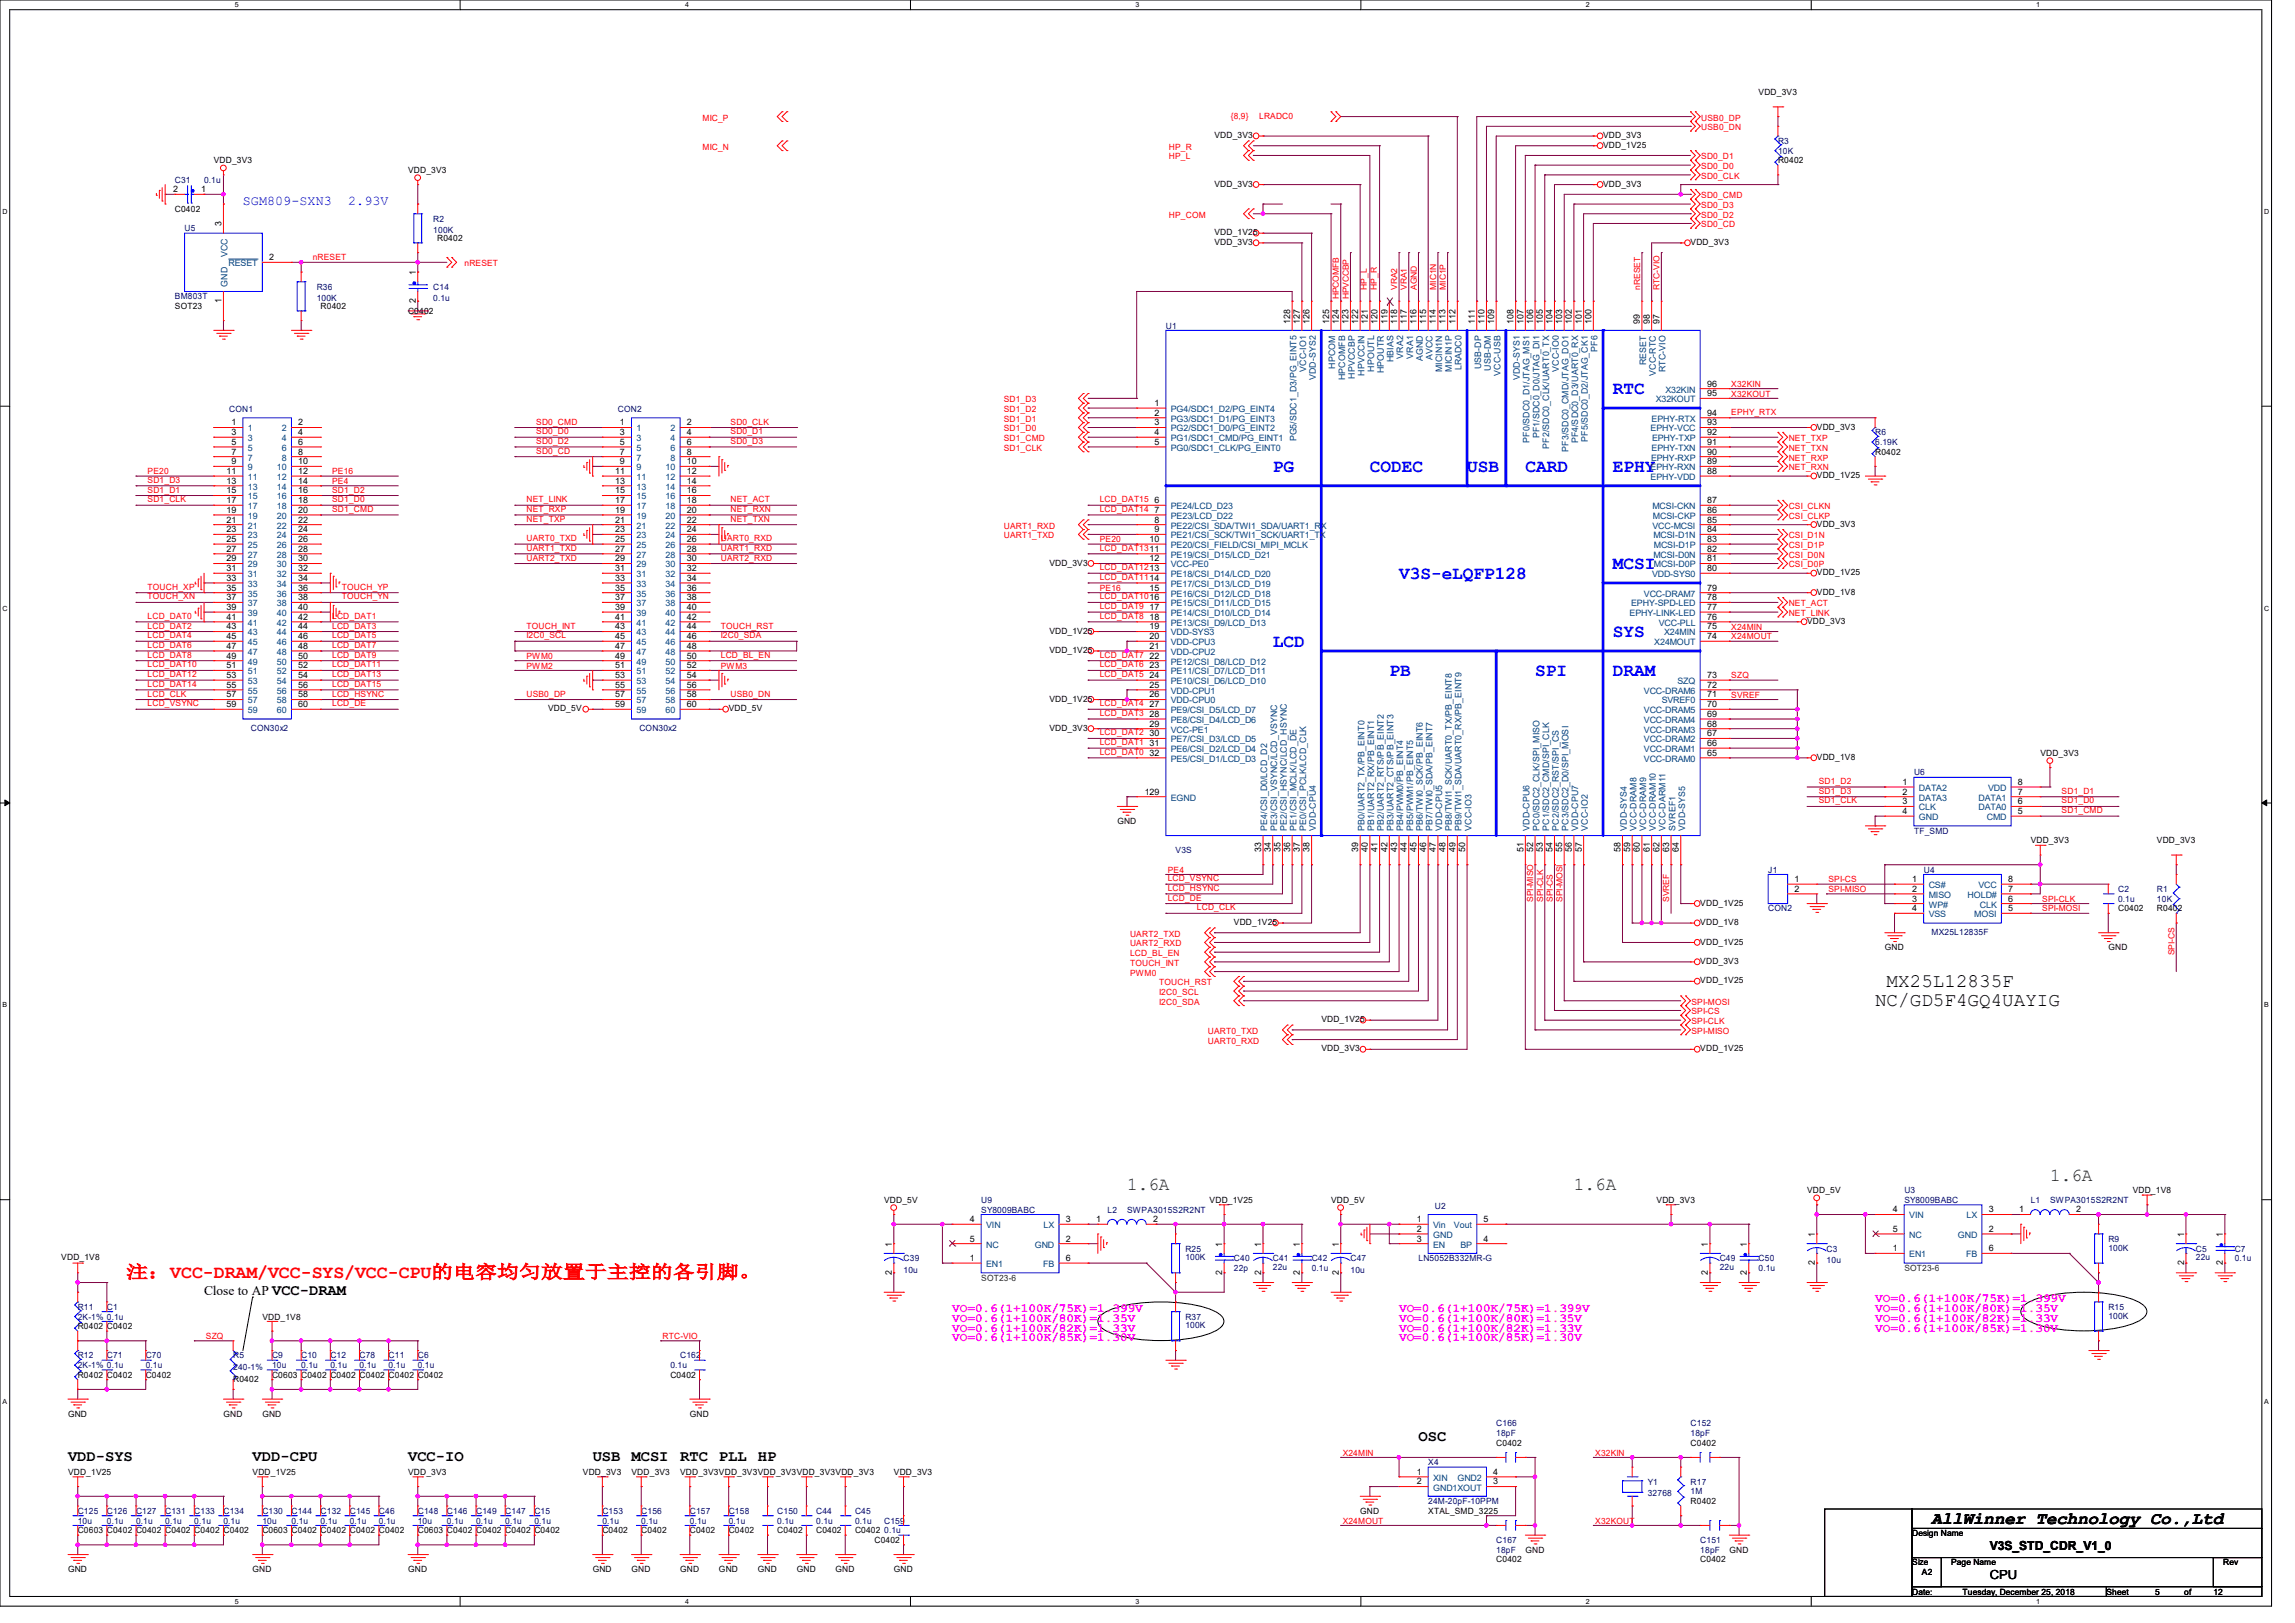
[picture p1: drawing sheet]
<svg xmlns="http://www.w3.org/2000/svg" width="420mm" height="297mm" viewBox="0 0 420 297" stroke-linecap="round" stroke-linejoin="round" font-family="sans-serif">
<defs><g id="words">
<g font-size="3.5">
<text x="343.2" y="184.1">NC/GD5F4GQ4UAYIG</text>
<text x="345.3" y="180.6">MX25L12835F</text>
</g>
<g font-size="3.3" fill="#00f">
<text x="295.2" y="72.1">RTC</text>
<text x="232.9" y="86.3">PG</text>
<text x="250.7" y="86.3">CODEC</text>
<text x="268.5" y="86.3">USB</text>
<text x="279.2" y="86.3">CARD</text>
<text x="295.2" y="86.3">EPHY</text>
<text x="256" y="105.9">V3S-eLQFP128</text>
<text x="295.2" y="104.1">MCSI</text>
<text x="232.9" y="118.3">LCD</text>
<text x="295.2" y="116.5">SYS</text>
<text x="254.3" y="123.7">PB</text>
<text x="280.9" y="123.7">SPI</text>
<text x="295.2" y="123.7">DRAM</text>
</g>
<g font-size="3.3" fill="#008000">
<text x="206.3" y="217.8">1.6A</text>
<text x="288.1" y="217.8">1.6A</text>
<text x="375.2" y="216">1.6A</text>
</g>
<text font-size="3.3" fill="#f00" x="23.1" y="233.9">注：VCC-DRAM/VCC-SYS/VCC-CPU的电容均匀放置于主控的各引脚。</text>
<text font-size="3.2" x="353.5" y="278.8">AllWinner Technology Co.,Ltd</text>
<g font-size="2.8">
<text x="49.8" y="237.1">VCC-DRAM</text>
<text x="259.6" y="263.7">OSC</text>
<text x="12.4" y="267.3">VDD-SYS</text>
<text x="46.2" y="267.3">VDD-CPU</text>
<text x="74.7" y="267.3">VCC-IO</text>
<text x="108.5" y="267.3">USB</text>
<text x="115.6" y="267.3">MCSI</text>
<text x="124.5" y="267.3">RTC</text>
<text x="131.6" y="267.3">PLL</text>
<text x="138.7" y="267.3">HP</text>
</g>
<g font-size="2.5" fill="#00f">
<text x="44.5" y="37.5">SGM809-SXN3</text>
<text x="63.7" y="37.5">2.93V</text>
</g>
<text font-size="2.5" x="37.3" y="236.9">Close to AP</text>
<g font-size="2.3" fill="#f0f">
<text x="343.2" y="238.3">VO=0.6(1+100K/75K)=1.399V</text>
<text x="174.2" y="243.7">VO=0.6(1+100K/82K)=1.33V</text>
<text x="174.2" y="241.9">VO=0.6(1+100K/80K)=1.35V</text>
<text x="174.2" y="245.4">VO=0.6(1+100K/85K)=1.30V</text>
<text x="174.2" y="240.1">VO=0.6(1+100K/75K)=1.399V</text>
<text x="256" y="243.7">VO=0.6(1+100K/82K)=1.33V</text>
<text x="256" y="241.9">VO=0.6(1+100K/80K)=1.35V</text>
<text x="256" y="245.4">VO=0.6(1+100K/85K)=1.30V</text>
<text x="256" y="240.1">VO=0.6(1+100K/75K)=1.399V</text>
<text x="343.2" y="241.9">VO=0.6(1+100K/82K)=1.33V</text>
<text x="343.2" y="240.1">VO=0.6(1+100K/80K)=1.35V</text>
<text x="343.2" y="243.7">VO=0.6(1+100K/85K)=1.30V</text>
</g>
<g font-size="2.3">
<text x="364.1" y="283.6">V3S_STD_CDR_V1_0</text>
<text x="364.1" y="288.9">CPU</text>
</g>
<g font-size="1.6">
<text x="321.8" y="17.4">VDD_3V3</text>
<text x="39.1" y="29.9">VDD_3V3</text>
<text x="222.3" y="25.3">VDD_3V3</text>
<text x="293.4" y="27.1">VDD_1V25</text>
<text x="293.4" y="25.3">VDD_3V3</text>
<text x="325.4" y="29.9">R0402</text>
<text x="31.7" y="35.2">2</text>
<text x="36.8" y="35.2">1</text>
<text x="74.7" y="31.7">VDD_3V3</text>
<text x="222.3" y="34.2">VDD_3V3</text>
<text x="293.4" y="34.2">VDD_3V3</text>
<text x="32" y="38.8">C0402</text>
<text x="40.5" y="41.4" transform="rotate(-90 40.5 41.4)">3</text>
<text x="49.2" y="47.6">2</text>
<text x="80" y="44.1">R0402</text>
<text x="222.3" y="44.8">VDD_3V3</text>
<text x="222.3" y="43.1">VDD_1V25</text>
<text x="309.4" y="44.8">VDD_3V3</text>
<text x="76.1" y="50.3" transform="rotate(-90 76.1 50.3)">1</text>
<text x="32" y="56.6">SOT23</text>
<text x="40.5" y="55.5" transform="rotate(-90 40.5 55.5)">1</text>
<text x="58.7" y="56.6">R0402</text>
<text x="74.7" y="57.4">C0402</text>
<text x="76.1" y="55.5" transform="rotate(-90 76.1 55.5)">2</text>
<text x="236.1" y="59.2" transform="rotate(-90 236.1 59.2)">128</text>
<text x="237.9" y="59.2" transform="rotate(-90 237.9 59.2)">127</text>
<text x="239.7" y="59.2" transform="rotate(-90 239.7 59.2)">126</text>
<text x="243.2" y="59.2" transform="rotate(-90 243.2 59.2)">125</text>
<text x="245" y="59.2" transform="rotate(-90 245 59.2)">124</text>
<text x="246.8" y="59.2" transform="rotate(-90 246.8 59.2)">123</text>
<text x="248.6" y="59.2" transform="rotate(-90 248.6 59.2)">122</text>
<text x="250.3" y="59.2" transform="rotate(-90 250.3 59.2)">121</text>
<text x="252.1" y="59.2" transform="rotate(-90 252.1 59.2)">120</text>
<text x="253.9" y="59.2" transform="rotate(-90 253.9 59.2)">119</text>
<text x="255.7" y="59.2" transform="rotate(-90 255.7 59.2)">118</text>
<text x="257.5" y="59.2" transform="rotate(-90 257.5 59.2)">117</text>
<text x="259.2" y="59.2" transform="rotate(-90 259.2 59.2)">116</text>
<text x="261" y="59.2" transform="rotate(-90 261 59.2)">115</text>
<text x="262.8" y="59.2" transform="rotate(-90 262.8 59.2)">114</text>
<text x="264.6" y="59.2" transform="rotate(-90 264.6 59.2)">113</text>
<text x="266.3" y="59.2" transform="rotate(-90 266.3 59.2)">112</text>
<text x="269.9" y="59.2" transform="rotate(-90 269.9 59.2)">111</text>
<text x="271.7" y="59.2" transform="rotate(-90 271.7 59.2)">110</text>
<text x="273.5" y="59.2" transform="rotate(-90 273.5 59.2)">109</text>
<text x="277" y="59.2" transform="rotate(-90 277 59.2)">108</text>
<text x="278.8" y="59.2" transform="rotate(-90 278.8 59.2)">107</text>
<text x="280.6" y="59.2" transform="rotate(-90 280.6 59.2)">106</text>
<text x="282.3" y="59.2" transform="rotate(-90 282.3 59.2)">105</text>
<text x="284.1" y="59.2" transform="rotate(-90 284.1 59.2)">104</text>
<text x="285.9" y="59.2" transform="rotate(-90 285.9 59.2)">103</text>
<text x="287.7" y="59.2" transform="rotate(-90 287.7 59.2)">102</text>
<text x="289.5" y="59.2" transform="rotate(-90 289.5 59.2)">101</text>
<text x="291.2" y="59.2" transform="rotate(-90 291.2 59.2)">100</text>
<text x="300.1" y="59.2" transform="rotate(-90 300.1 59.2)">99</text>
<text x="301.9" y="59.2" transform="rotate(-90 301.9 59.2)">98</text>
<text x="303.7" y="59.2" transform="rotate(-90 303.7 59.2)">97</text>
<text x="312.4" y="70.7">96</text>
<text x="42.3" y="77.9">1</text>
<text x="54.6" y="77.9">2</text>
<text x="113.5" y="77.9">1</text>
<text x="125.7" y="77.9">2</text>
<text x="211.3" y="74.3">1</text>
<text x="211.3" y="76.1">2</text>
<text x="211.3" y="77.9">3</text>
<text x="312.4" y="72.5">95</text>
<text x="312.4" y="76.1">94</text>
<text x="312.4" y="77.9">93</text>
<text x="42.3" y="79.6">3</text>
<text x="42.3" y="81.4">5</text>
<text x="42.3" y="83.2">7</text>
<text x="54.6" y="79.6">4</text>
<text x="54.6" y="81.4">6</text>
<text x="54.6" y="83.2">8</text>
<text x="113.5" y="79.6">3</text>
<text x="113.5" y="81.4">5</text>
<text x="113.5" y="83.2">7</text>
<text x="125.7" y="79.6">4</text>
<text x="125.7" y="81.4">6</text>
<text x="125.7" y="83.2">8</text>
<text x="211.3" y="79.6">4</text>
<text x="211.3" y="81.4">5</text>
<text x="312.4" y="79.6">92</text>
<text x="312.4" y="81.4">91</text>
<text x="312.4" y="83.2">90</text>
<text x="332.5" y="78.6">VDD_3V3</text>
<text x="343.2" y="83.2">R0402</text>
<text x="41.4" y="86.7">11</text>
<text x="41.4" y="88.5">13</text>
<text x="42.3" y="85">9</text>
<text x="54.6" y="85">10</text>
<text x="54.6" y="86.7">12</text>
<text x="54.6" y="88.5">14</text>
<text x="112.6" y="86.7">11</text>
<text x="112.6" y="88.5">13</text>
<text x="113.5" y="85">9</text>
<text x="125.7" y="85">10</text>
<text x="125.7" y="86.7">12</text>
<text x="125.7" y="88.5">14</text>
<text x="312.4" y="85">89</text>
<text x="312.4" y="86.7">88</text>
<text x="332.5" y="87.5">VDD_1V25</text>
<text x="41.4" y="90.3">15</text>
<text x="41.4" y="92.1">17</text>
<text x="41.4" y="93.9">19</text>
<text x="41.4" y="95.6">21</text>
<text x="54.6" y="90.3">16</text>
<text x="54.6" y="92.1">18</text>
<text x="54.6" y="93.9">20</text>
<text x="54.6" y="95.6">22</text>
<text x="112.6" y="90.3">15</text>
<text x="112.6" y="92.1">17</text>
<text x="112.6" y="93.9">19</text>
<text x="112.6" y="95.6">21</text>
<text x="125.7" y="90.3">16</text>
<text x="125.7" y="92.1">18</text>
<text x="125.7" y="93.9">20</text>
<text x="125.7" y="95.6">22</text>
<text x="211.3" y="92.1">6</text>
<text x="211.3" y="93.9">7</text>
<text x="211.3" y="95.6">8</text>
<text x="312.4" y="92.1">87</text>
<text x="312.4" y="93.9">86</text>
<text x="312.4" y="95.6">85</text>
<text x="41.4" y="97.4">23</text>
<text x="41.4" y="99.2">25</text>
<text x="41.4" y="101">27</text>
<text x="54.6" y="97.4">24</text>
<text x="54.6" y="99.2">26</text>
<text x="54.6" y="101">28</text>
<text x="112.6" y="97.4">23</text>
<text x="112.6" y="99.2">25</text>
<text x="112.6" y="101">27</text>
<text x="125.7" y="97.4">24</text>
<text x="125.7" y="99.2">26</text>
<text x="125.7" y="101">28</text>
<text x="210.4" y="99.2">10</text>
<text x="211.3" y="97.4">9</text>
<text x="312.4" y="97.4">84</text>
<text x="312.4" y="99.2">83</text>
<text x="312.4" y="101">82</text>
<text x="332.5" y="96.4">VDD_3V3</text>
<text x="41.4" y="102.7">29</text>
<text x="41.4" y="104.5">31</text>
<text x="41.4" y="106.3">33</text>
<text x="54.6" y="102.7">30</text>
<text x="54.6" y="104.5">32</text>
<text x="54.6" y="106.3">34</text>
<text x="112.6" y="102.7">29</text>
<text x="112.6" y="104.5">31</text>
<text x="112.6" y="106.3">33</text>
<text x="125.7" y="102.7">30</text>
<text x="125.7" y="104.5">32</text>
<text x="125.7" y="106.3">34</text>
<text x="192" y="103.5">VDD_3V3</text>
<text x="210.4" y="102.7">12</text>
<text x="312.4" y="102.7">81</text>
<text x="312.4" y="104.5">80</text>
<text x="332.5" y="105.3">VDD_1V25</text>
<text x="41.4" y="108.1">35</text>
<text x="41.4" y="109.9">37</text>
<text x="41.4" y="111.6">39</text>
<text x="41.4" y="113.4">41</text>
<text x="54.6" y="108.1">36</text>
<text x="54.6" y="109.9">38</text>
<text x="54.6" y="111.6">40</text>
<text x="54.6" y="113.4">42</text>
<text x="112.6" y="108.1">35</text>
<text x="112.6" y="109.9">37</text>
<text x="112.6" y="111.6">39</text>
<text x="112.6" y="113.4">41</text>
<text x="125.7" y="108.1">36</text>
<text x="125.7" y="109.9">38</text>
<text x="125.7" y="111.6">40</text>
<text x="125.7" y="113.4">42</text>
<text x="210.4" y="108.1">15</text>
<text x="210.4" y="111.6">17</text>
<text x="210.4" y="113.4">18</text>
<text x="312.4" y="109.9">78</text>
<text x="312.4" y="111.6">77</text>
<text x="312.4" y="113.4">76</text>
<text x="312.4" y="108.1">79</text>
<text x="332.5" y="108.8">VDD_1V8</text>
<text x="41.4" y="115.2">43</text>
<text x="41.4" y="117">45</text>
<text x="41.4" y="118.7">47</text>
<text x="54.6" y="115.2">44</text>
<text x="54.6" y="117">46</text>
<text x="54.6" y="118.7">48</text>
<text x="112.6" y="115.2">43</text>
<text x="112.6" y="117">45</text>
<text x="112.6" y="118.7">47</text>
<text x="125.7" y="115.2">44</text>
<text x="125.7" y="117">46</text>
<text x="125.7" y="118.7">48</text>
<text x="192" y="119.5">VDD_1V25</text>
<text x="192" y="116">VDD_1V25</text>
<text x="210.4" y="115.2">19</text>
<text x="210.4" y="117">20</text>
<text x="210.4" y="118.7">21</text>
<text x="312.4" y="115.2">75</text>
<text x="312.4" y="117">74</text>
<text x="330.7" y="114.2">VDD_3V3</text>
<text x="41.4" y="120.5">49</text>
<text x="41.4" y="122.3">51</text>
<text x="41.4" y="124.1">53</text>
<text x="41.4" y="125.9">55</text>
<text x="54.6" y="120.5">50</text>
<text x="54.6" y="122.3">52</text>
<text x="54.6" y="124.1">54</text>
<text x="54.6" y="125.9">56</text>
<text x="112.6" y="120.5">49</text>
<text x="112.6" y="122.3">51</text>
<text x="112.6" y="124.1">53</text>
<text x="112.6" y="125.9">55</text>
<text x="125.7" y="120.5">50</text>
<text x="125.7" y="122.3">52</text>
<text x="125.7" y="124.1">54</text>
<text x="125.7" y="125.9">56</text>
<text x="210.4" y="120.5">22</text>
<text x="210.4" y="122.3">23</text>
<text x="210.4" y="124.1">24</text>
<text x="210.4" y="125.9">25</text>
<text x="312.4" y="124.1">73</text>
<text x="312.4" y="125.9">72</text>
<text x="41.4" y="127.6">57</text>
<text x="41.4" y="129.4">59</text>
<text x="54.6" y="127.6">58</text>
<text x="54.6" y="129.4">60</text>
<text x="100.3" y="130.2">VDD_5V</text>
<text x="112.6" y="127.6">57</text>
<text x="112.6" y="129.4">59</text>
<text x="125.7" y="127.6">58</text>
<text x="125.7" y="129.4">60</text>
<text x="133.4" y="130.2">VDD_5V</text>
<text x="192" y="128.4">VDD_1V25</text>
<text x="210.4" y="127.6">26</text>
<text x="210.4" y="129.4">27</text>
<text x="210.4" y="131.2">28</text>
<text x="312.4" y="129.4">70</text>
<text x="312.4" y="131.2">69</text>
<text x="312.4" y="127.6">71</text>
<text x="192" y="133.7">VDD_3V3</text>
<text x="210.4" y="133">29</text>
<text x="210.4" y="134.7">30</text>
<text x="210.4" y="136.5">31</text>
<text x="312.4" y="133">68</text>
<text x="312.4" y="134.7">67</text>
<text x="312.4" y="136.5">66</text>
<text x="210.4" y="138.3">32</text>
<text x="312.4" y="138.3">65</text>
<text x="332.5" y="139.1">VDD_1V8</text>
<text x="348.2" y="143.6">1</text>
<text x="369.3" y="143.6">8</text>
<text x="373.4" y="138.3">VDD_3V3</text>
<text x="209.5" y="145.4">129</text>
<text x="348.2" y="145.4">2</text>
<text x="348.2" y="149">4</text>
<text x="348.2" y="147.2">3</text>
<text x="369.3" y="145.4">7</text>
<text x="369.3" y="147.2">6</text>
<text x="369.3" y="149">5</text>
<text x="204.5" y="150.8">GND</text>
<text x="230.8" y="155.9" transform="rotate(-90 230.8 155.9)">33</text>
<text x="232.6" y="155.9" transform="rotate(-90 232.6 155.9)">34</text>
<text x="234.3" y="155.9" transform="rotate(-90 234.3 155.9)">35</text>
<text x="236.1" y="155.9" transform="rotate(-90 236.1 155.9)">36</text>
<text x="237.9" y="155.9" transform="rotate(-90 237.9 155.9)">37</text>
<text x="239.7" y="155.9" transform="rotate(-90 239.7 155.9)">38</text>
<text x="248.6" y="155.9" transform="rotate(-90 248.6 155.9)">39</text>
<text x="250.3" y="155.9" transform="rotate(-90 250.3 155.9)">40</text>
<text x="252.1" y="155.9" transform="rotate(-90 252.1 155.9)">41</text>
<text x="253.9" y="155.9" transform="rotate(-90 253.9 155.9)">42</text>
<text x="255.7" y="155.9" transform="rotate(-90 255.7 155.9)">43</text>
<text x="257.5" y="155.9" transform="rotate(-90 257.5 155.9)">44</text>
<text x="259.2" y="155.9" transform="rotate(-90 259.2 155.9)">45</text>
<text x="261" y="155.9" transform="rotate(-90 261 155.9)">46</text>
<text x="262.8" y="155.9" transform="rotate(-90 262.8 155.9)">47</text>
<text x="264.6" y="155.9" transform="rotate(-90 264.6 155.9)">48</text>
<text x="266.3" y="155.9" transform="rotate(-90 266.3 155.9)">49</text>
<text x="268.1" y="155.9" transform="rotate(-90 268.1 155.9)">50</text>
<text x="278.8" y="155.9" transform="rotate(-90 278.8 155.9)">51</text>
<text x="280.6" y="155.9" transform="rotate(-90 280.6 155.9)">52</text>
<text x="282.3" y="155.9" transform="rotate(-90 282.3 155.9)">53</text>
<text x="284.1" y="155.9" transform="rotate(-90 284.1 155.9)">54</text>
<text x="285.9" y="155.9" transform="rotate(-90 285.9 155.9)">55</text>
<text x="287.7" y="155.9" transform="rotate(-90 287.7 155.9)">56</text>
<text x="289.5" y="155.9" transform="rotate(-90 289.5 155.9)">57</text>
<text x="296.6" y="155.9" transform="rotate(-90 296.6 155.9)">58</text>
<text x="298.3" y="155.9" transform="rotate(-90 298.3 155.9)">59</text>
<text x="300.1" y="155.9" transform="rotate(-90 300.1 155.9)">60</text>
<text x="301.9" y="155.9" transform="rotate(-90 301.9 155.9)">61</text>
<text x="303.7" y="155.9" transform="rotate(-90 303.7 155.9)">62</text>
<text x="305.5" y="155.9" transform="rotate(-90 305.5 155.9)">63</text>
<text x="307.2" y="155.9" transform="rotate(-90 307.2 155.9)">64</text>
<text x="371.6" y="154.3">VDD_3V3</text>
<text x="394.7" y="154.3">VDD_3V3</text>
<text x="328.4" y="161.4">1</text>
<text x="350" y="161.4">1</text>
<text x="367.5" y="161.4">8</text>
<text x="311.2" y="165.7">VDD_1V25</text>
<text x="328.4" y="163.2">2</text>
<text x="350" y="163.2">2</text>
<text x="350" y="165">3</text>
<text x="350" y="166.8">4</text>
<text x="367.5" y="166.8">5</text>
<text x="367.5" y="165">6</text>
<text x="367.5" y="163.2">7</text>
<text x="387.6" y="166.8">C0402</text>
<text x="394.7" y="166.8">R0402</text>
<text x="225.8" y="169.3">VDD_1V25</text>
<text x="311.2" y="172.8">VDD_1V25</text>
<text x="311.2" y="169.3">VDD_1V8</text>
<text x="345" y="173.9">GND</text>
<text x="385.8" y="173.9">GND</text>
<text x="311.2" y="180">VDD_1V25</text>
<text x="311.2" y="176.4">VDD_3V3</text>
<text x="241.8" y="187.1">VDD_1V25</text>
<text x="241.8" y="192.4">VDD_3V3</text>
<text x="311.2" y="192.4">VDD_1V25</text>
<text x="161.8" y="220.1">VDD_5V</text>
<text x="221.4" y="220.1">VDD_1V25</text>
<text x="243.6" y="220.1">VDD_5V</text>
<text x="303.2" y="220.1">VDD_3V3</text>
<text x="330.7" y="218.4">VDD_5V</text>
<text x="346.4" y="221.9">4</text>
<text x="364" y="221.9">3</text>
<text x="369.5" y="221.9">1</text>
<text x="380" y="221.9">2</text>
<text x="390.3" y="218.4">VDD_1V8</text>
<text x="177.5" y="223.6">4</text>
<text x="177.5" y="227.2">5</text>
<text x="195" y="227.2">2</text>
<text x="195" y="223.6">3</text>
<text x="200.6" y="223.6">1</text>
<text x="211.1" y="223.6">2</text>
<text x="259.3" y="223.6">1</text>
<text x="259.3" y="225.4">2</text>
<text x="259.3" y="227.2">3</text>
<text x="271.5" y="227.2">4</text>
<text x="271.5" y="223.6">5</text>
<text x="332.1" y="226.4" transform="rotate(-90 332.1 226.4)">1</text>
<text x="346.4" y="225.4">5</text>
<text x="364" y="225.4">2</text>
<text x="399.7" y="226.4" transform="rotate(-90 399.7 226.4)">1</text>
<text x="406.8" y="226.4" transform="rotate(-90 406.8 226.4)">1</text>
<text x="11.2" y="230.6">VDD_1V8</text>
<text x="163.2" y="233.3" transform="rotate(-90 163.2 233.3)">2</text>
<text x="163.2" y="228.1" transform="rotate(-90 163.2 228.1)">1</text>
<text x="177.5" y="230.8">1</text>
<text x="195" y="230.8">6</text>
<text x="223.7" y="233.3" transform="rotate(-90 223.7 233.3)">2</text>
<text x="223.7" y="228.1" transform="rotate(-90 223.7 228.1)">1</text>
<text x="230.8" y="233.3" transform="rotate(-90 230.8 233.3)">2</text>
<text x="230.8" y="228.1" transform="rotate(-90 230.8 228.1)">1</text>
<text x="237.9" y="233.3" transform="rotate(-90 237.9 233.3)">2</text>
<text x="237.9" y="228.1" transform="rotate(-90 237.9 228.1)">1</text>
<text x="245" y="233.3" transform="rotate(-90 245 233.3)">2</text>
<text x="245" y="228.1" transform="rotate(-90 245 228.1)">1</text>
<text x="312.6" y="233.3" transform="rotate(-90 312.6 233.3)">2</text>
<text x="312.6" y="228.1" transform="rotate(-90 312.6 228.1)">1</text>
<text x="319.7" y="233.3" transform="rotate(-90 319.7 233.3)">2</text>
<text x="319.7" y="228.1" transform="rotate(-90 319.7 228.1)">1</text>
<text x="332.1" y="231.5" transform="rotate(-90 332.1 231.5)">2</text>
<text x="346.4" y="229">1</text>
<text x="364" y="229">6</text>
<text x="399.7" y="231.5" transform="rotate(-90 399.7 231.5)">2</text>
<text x="406.8" y="231.5" transform="rotate(-90 406.8 231.5)">2</text>
<text x="14.2" y="243.2">R0402 C0402</text>
<text x="48" y="241.5">VDD_1V8</text>
<text x="14.2" y="252.1">R0402 C0402</text>
<text x="26.7" y="252.1">C0402</text>
<text x="42.7" y="252.9">R0402</text>
<text x="49.8" y="252.1">C0603 C0402 C0402 C0402 C0402 C0402</text>
<text x="122.7" y="252.1">C0402</text>
<text x="12.4" y="259.2">GND</text>
<text x="40.9" y="259.2">GND</text>
<text x="48" y="259.2">GND</text>
<text x="126.2" y="259.2">GND</text>
<text x="12.4" y="269.9">VDD_1V25</text>
<text x="46.2" y="269.9">VDD_1V25</text>
<text x="74.7" y="269.9">VDD_3V3</text>
<text x="106.7" y="269.9">VDD_3V3</text>
<text x="115.6" y="269.9">VDD_3V3</text>
<text x="124.5" y="269.9">VDD_3V3VDD_3V3VDD_3V3VDD_3V3VDD_3V3</text>
<text x="163.6" y="269.9">VDD_3V3</text>
<text x="259.3" y="269.9">1</text>
<text x="273.3" y="269.9">4</text>
<text x="273.8" y="264.6">C0402</text>
<text x="309.4" y="264.6">C0402</text>
<text x="259.3" y="271.7">2</text>
<text x="273.3" y="271.7">3</text>
<text x="309.4" y="275.3">R0402</text>
<text x="14.2" y="280.6">C0603 C0402 C0402 C0402 C0402 C0402</text>
<text x="48" y="280.6">C0603 C0402 C0402 C0402 C0402</text>
<text x="76.5" y="280.6">C0603 C0402 C0402 C0402 C0402</text>
<text x="110.2" y="280.6">C0402</text>
<text x="117.4" y="280.6">C0402</text>
<text x="126.2" y="280.6">C0402</text>
<text x="133.4" y="280.6">C0402</text>
<text x="142.2" y="280.6">C0402</text>
<text x="149.4" y="280.6">C0402</text>
<text x="156.5" y="280.6">C0402</text>
<text x="248.9" y="277">GND</text>
<text x="261.4" y="277">XTAL_SMD_3225</text>
<text x="349.9" y="281.1">Design Name</text>
<text x="12.4" y="287.7">GND</text>
<text x="46.2" y="287.7">GND</text>
<text x="74.7" y="287.7">GND</text>
<text x="108.5" y="287.7">GND</text>
<text x="115.6" y="287.7">GND</text>
<text x="124.5" y="287.7">GND</text>
<text x="131.6" y="287.7">GND</text>
<text x="138.7" y="287.7">GND</text>
<text x="145.8" y="287.7">GND</text>
<text x="152.9" y="287.7">GND</text>
<text x="160" y="282.4">C0402</text>
<text x="163.6" y="287.7">GND</text>
<text x="273.8" y="285.9">C0402</text>
<text x="279.2" y="284.1">GND</text>
<text x="311.2" y="285.9">C0402</text>
<text x="316.5" y="284.1">GND</text>
<text x="349.9" y="286.5">Size</text>
<text x="357.1" y="286.5">Page Name</text>
<text x="406.8" y="286.5">Rev</text>
<text x="349.9" y="291.8">Date:</text>
<text x="351.7" y="288.2">A2</text>
<text x="359.2" y="291.8">Tuesday, December 25, 2018</text>
<text x="385.5" y="291.8">Sheet</text>
<text x="394.4" y="291.8">5</text>
<text x="399.7" y="291.8">of</text>
<text x="405.1" y="291.8">12</text>
</g>
<g font-size="1.6" fill="#f00">
<text x="128.6" y="22.1">MIC_P</text>
<text x="225.3" y="21.7">{8,9}</text>
<text x="230.4" y="21.7">LRADC0</text>
<text x="311.3" y="22.1">USB0_DP</text>
<text x="311.3" y="23.8">USB0_DN</text>
<text x="128.6" y="27.4">MIC_N</text>
<text x="213.9" y="27.4">HP_R</text>
<text x="213.9" y="29.2">HP_L</text>
<text x="311.3" y="29.2">SD0_D1</text>
<text x="311.3" y="30.9">SD0_D0</text>
<text x="311.3" y="32.7">SD0_CLK</text>
<text x="213.9" y="39.8">HP_COM</text>
<text x="311.3" y="36.3">SD0_CMD</text>
<text x="311.3" y="38.1">SD0_D3</text>
<text x="311.3" y="39.8">SD0_D2</text>
<text x="311.3" y="41.6">SD0_CD</text>
<text x="57.2" y="47.7">nRESET</text>
<text x="85" y="48.7">nRESET</text>
<text x="316.8" y="70.8">X32KIN</text>
<text x="98.1" y="77.7">SD0_CMD</text>
<text x="133.7" y="77.7">SD0_CLK</text>
<text x="183.7" y="77.2">SD1_D1</text>
<text x="183.7" y="75.4">SD1_D2</text>
<text x="183.7" y="73.6">SD1_D3</text>
<text x="316.8" y="72.6">X32KOUT</text>
<text x="316.8" y="75.9">EPHY_RTX</text>
<text x="98.1" y="79.5">SD0_D0</text>
<text x="98.1" y="81.2">SD0_D2</text>
<text x="98.1" y="83">SD0_CD</text>
<text x="133.7" y="79.5">SD0_D1</text>
<text x="133.7" y="81.2">SD0_D3</text>
<text x="183.7" y="82.5">SD1_CLK</text>
<text x="183.7" y="80.7">SD1_CMD</text>
<text x="183.7" y="79">SD1_D0</text>
<text x="327.3" y="80.7">NET_TXP</text>
<text x="327.3" y="82.5">NET_TXN</text>
<text x="27" y="88.4">SD1_D3</text>
<text x="27" y="86.8">PE20</text>
<text x="60.8" y="86.8">PE16</text>
<text x="60.8" y="88.6">PE4</text>
<text x="327.3" y="84.3">NET_RXP</text>
<text x="327.3" y="86.1">NET_RXN</text>
<text x="27" y="91.9">SD1_CLK</text>
<text x="27" y="90.1">SD1_D1</text>
<text x="60.8" y="93.7">SD1_CMD</text>
<text x="60.8" y="91.9">SD1_D0</text>
<text x="60.8" y="90.1">SD1_D2</text>
<text x="96.4" y="95.5">NET_TXP</text>
<text x="96.4" y="93.7">NET_RXP</text>
<text x="96.4" y="91.9">NET_LINK</text>
<text x="133.7" y="95.5">NET_TXN</text>
<text x="133.7" y="93.7">NET_RXN</text>
<text x="133.7" y="91.9">NET_ACT</text>
<text x="201.3" y="91.9">LCD_DAT15</text>
<text x="201.3" y="93.7">LCD_DAT14</text>
<text x="327.3" y="93.2">CSI_CLKN</text>
<text x="327.3" y="95">CSI_CLKP</text>
<text x="96.4" y="99">UART0_TXD</text>
<text x="96.4" y="100.8">UART1_TXD</text>
<text x="131.9" y="99">UART0_RXD</text>
<text x="131.9" y="100.8">UART1_RXD</text>
<text x="183.7" y="98.5">UART1_TXD</text>
<text x="183.7" y="96.7">UART1_RXD</text>
<text x="201.3" y="100.8">LCD_DAT1311</text>
<text x="201.3" y="99.2">PE20</text>
<text x="327.3" y="98.5">CSI_D1N</text>
<text x="327.3" y="100.3">CSI_D1P</text>
<text x="27" y="107.9">TOUCH_XP</text>
<text x="62.6" y="107.9">TOUCH_YP</text>
<text x="96.4" y="102.6">UART2_TXD</text>
<text x="131.9" y="102.6">UART2_RXD</text>
<text x="201.3" y="104.4">LCD_DAT1213</text>
<text x="201.3" y="106.1">LCD_DAT1114</text>
<text x="327.3" y="102.1">CSI_D0N</text>
<text x="327.3" y="103.8">CSI_D0P</text>
<text x="27" y="113.2">LCD_DAT0</text>
<text x="27" y="109.7">TOUCH_XN</text>
<text x="60.8" y="113.2">LCD_DAT1</text>
<text x="62.6" y="109.7">TOUCH_YN</text>
<text x="201.3" y="113.2">LCD_DAT8</text>
<text x="201.3" y="111.5">LCD_DAT9</text>
<text x="201.3" y="109.7">LCD_DAT1016</text>
<text x="201.3" y="108.1">PE16</text>
<text x="327.3" y="111">NET_ACT</text>
<text x="327.3" y="112.7">NET_LINK</text>
<text x="27" y="118.6">LCD_DAT6</text>
<text x="27" y="116.8">LCD_DAT4</text>
<text x="27" y="115">LCD_DAT2</text>
<text x="60.8" y="118.6">LCD_DAT7</text>
<text x="60.8" y="116.8">LCD_DAT5</text>
<text x="60.8" y="115">LCD_DAT3</text>
<text x="96.4" y="116.8">I2C0_SCL</text>
<text x="96.4" y="115">TOUCH_INT</text>
<text x="131.9" y="116.8">I2C0_SDA</text>
<text x="131.9" y="115">TOUCH_RST</text>
<text x="316.8" y="115.2">X24MIN</text>
<text x="316.8" y="117">X24MOUT</text>
<text x="27" y="125.7">LCD_DAT14</text>
<text x="27" y="123.9">LCD_DAT12</text>
<text x="27" y="122.1">LCD_DAT10</text>
<text x="27" y="120.4">LCD_DAT8</text>
<text x="60.8" y="125.7">LCD_DAT15</text>
<text x="60.8" y="123.9">LCD_DAT13</text>
<text x="60.8" y="122.1">LCD_DAT11</text>
<text x="60.8" y="120.4">LCD_DAT9</text>
<text x="96.4" y="120.6">PWM0</text>
<text x="96.4" y="122.3">PWM2</text>
<text x="131.9" y="120.4">LCD_BL_EN</text>
<text x="131.9" y="122.3">PWM3</text>
<text x="201.3" y="122.1">LCD_DAT6</text>
<text x="201.3" y="120.4">LCD_DAT7</text>
<text x="201.3" y="123.9">LCD_DAT5</text>
<text x="316.8" y="124.1">SZQ</text>
<text x="27" y="127.5">LCD_CLK</text>
<text x="27" y="129.2">LCD_VSYNC</text>
<text x="60.8" y="127.5">LCD_HSYNC</text>
<text x="60.8" y="129.2">LCD_DE</text>
<text x="96.4" y="127.5">USB0_DP</text>
<text x="133.7" y="127.5">USB0_DN</text>
<text x="201.3" y="131">LCD_DAT3</text>
<text x="201.3" y="129.2">LCD_DAT4</text>
<text x="316.8" y="127.7">SVREF</text>
<text x="201.3" y="136.4">LCD_DAT1</text>
<text x="201.3" y="134.6">LCD_DAT2</text>
<text x="201.3" y="138.1">LCD_DAT0</text>
<text x="332.8" y="143.5">SD1_D2</text>
<text x="332.8" y="145.2">SD1_D3</text>
<text x="332.8" y="147">SD1_CLK</text>
<text x="377.3" y="147">SD1_D0</text>
<text x="377.3" y="145.2">SD1_D1</text>
<text x="377.3" y="148.8">SD1_CMD</text>
<text x="213.7" y="159.7">PE4</text>
<text x="213.7" y="161.2">LCD_VSYNC</text>
<text x="334.6" y="161.5">SPI-CS</text>
<text x="213.7" y="163">LCD_HSYNC</text>
<text x="213.7" y="164.8">LCD_DE</text>
<text x="219" y="166.6">LCD_CLK</text>
<text x="334.6" y="163.2">SPI-MISO</text>
<text x="373.7" y="165">SPI-CLK</text>
<text x="373.7" y="166.8">SPI-MOSI</text>
<text x="206.8" y="171.4">UART2_TXD</text>
<text x="206.8" y="173.2">UART2_RXD</text>
<text x="206.8" y="176.7">TOUCH_INT</text>
<text x="206.8" y="175">LCD_BL_EN</text>
<text x="206.8" y="178.5">PWM0</text>
<text x="212.1" y="182.1">I2C0_SCL</text>
<text x="212.1" y="180.3">TOUCH_RST</text>
<text x="212.1" y="183.9">I2C0_SDA</text>
<text x="309.6" y="183.9">SPI-MOSI</text>
<text x="309.6" y="185.6">SPI-CS</text>
<text x="221" y="189.2">UART0_TXD</text>
<text x="221" y="191">UART0_RXD</text>
<text x="309.6" y="187.4">SPI-CLK</text>
<text x="309.6" y="189.2">SPI-MISO</text>
<text x="37.7" y="245">SZQ</text>
<text x="121.3" y="245">RTC-VIO</text>
<text x="245.7" y="266.4">X24MIN</text>
<text x="291.9" y="266.4">X32KIN</text>
<text x="245.7" y="278.8">X24MOUT</text>
<text x="291.9" y="278.8">X32KOUT</text>
</g>
<g font-size="1.6" fill="#000080">
<text x="325.4" y="26.3">R3</text>
<text x="325.4" y="28.1">10K</text>
<text x="32" y="33.4">C31</text>
<text x="37.3" y="33.4">0.1u</text>
<text x="79.3" y="40.6">R2</text>
<text x="33.8" y="42.3">U5</text>
<text x="79.3" y="42.7">100K</text>
<text x="58" y="53">R36</text>
<text x="79.3" y="53">C14</text>
<text x="32" y="54.8">BM803T</text>
<text x="58" y="55.1">100K</text>
<text x="79.3" y="55.1">0.1u</text>
<text x="213.4" y="60.1">U1</text>
<text x="42" y="75.4">CON1</text>
<text x="113.1" y="75.4">CON2</text>
<text x="343.2" y="79.7">R6</text>
<text x="343.2" y="81.4">6.19K</text>
<text x="45.9" y="133.7">CON30x2</text>
<text x="117" y="133.7">CON30x2</text>
<text x="350.3" y="141.9">U6</text>
<text x="350.3" y="152.6">TF_SMD</text>
<text x="215.2" y="156.1">V3S</text>
<text x="323.6" y="159.7">J1</text>
<text x="352.1" y="159.7">U4</text>
<text x="323.6" y="166.8">CON2</text>
<text x="387.6" y="163.2">C2</text>
<text x="387.6" y="165">0.1u</text>
<text x="394.7" y="163.2">R1</text>
<text x="394.7" y="165">10K</text>
<text x="353.5" y="171.1">MX25L12835F</text>
<text x="179.6" y="220.1">U9</text>
<text x="179.6" y="221.9">SY8009BABC</text>
<text x="202.7" y="221.9">L2</text>
<text x="206.3" y="221.9">SWPA3015S2R2NT</text>
<text x="262.6" y="221.2">U2</text>
<text x="348.5" y="218.4">U3</text>
<text x="348.5" y="220.1">SY8009BABC</text>
<text x="371.6" y="220.1">L1</text>
<text x="375.2" y="220.1">SWPA3015S2R2NT</text>
<text x="385.8" y="227.2">R9</text>
<text x="165.4" y="230.8">C39</text>
<text x="165.4" y="232.9">10u</text>
<text x="216.9" y="229">R25</text>
<text x="216.9" y="230.6">100K</text>
<text x="225.8" y="230.8">C40</text>
<text x="225.8" y="232.6">22p</text>
<text x="232.9" y="230.8">C41</text>
<text x="232.9" y="232.4">22u</text>
<text x="240" y="230.8">C42</text>
<text x="240" y="232.6">0.1u</text>
<text x="247.2" y="230.8">C47</text>
<text x="247.2" y="232.9">10u</text>
<text x="259.6" y="230.8">LN5052B332MR-G</text>
<text x="314.7" y="230.8">C49</text>
<text x="314.7" y="232.4">22u</text>
<text x="321.8" y="230.8">C50</text>
<text x="321.8" y="232.6">0.1u</text>
<text x="334.3" y="229">C3</text>
<text x="334.3" y="231.1">10u</text>
<text x="385.8" y="228.9">100K</text>
<text x="401.9" y="229">C5</text>
<text x="401.9" y="230.6">22u</text>
<text x="409" y="229">C7</text>
<text x="409" y="230.8">0.1u</text>
<text x="14.2" y="239.7">R11</text>
<text x="19.6" y="239.7">C1</text>
<text x="385.8" y="239.7">R15</text>
<text x="14.2" y="241.5">2K-1% 0.1u</text>
<text x="216.9" y="241.5">R37</text>
<text x="216.9" y="243.1">100K</text>
<text x="385.8" y="241.3">100K</text>
<text x="14.2" y="248.6">R12</text>
<text x="14.2" y="250.4">2K-1% 0.1u</text>
<text x="19.6" y="248.6">C71</text>
<text x="26.7" y="248.6">C70</text>
<text x="26.7" y="250.4">0.1u</text>
<text x="42.7" y="248.6">R5</text>
<text x="42.7" y="250.7">240-1%</text>
<text x="49.8" y="248.6">C9</text>
<text x="49.8" y="250.4">10u</text>
<text x="55.1" y="248.6">C10</text>
<text x="55.1" y="250.4">0.1u</text>
<text x="60.5" y="248.6">C12</text>
<text x="60.5" y="250.4">0.1u</text>
<text x="65.8" y="248.6">C78</text>
<text x="65.8" y="250.4">0.1u</text>
<text x="71.1" y="248.6">C11</text>
<text x="71.1" y="250.4">0.1u</text>
<text x="76.5" y="248.6">C6</text>
<text x="76.5" y="250.4">0.1u</text>
<text x="122.7" y="250.4">0.1u</text>
<text x="124.5" y="248.6">C162</text>
<text x="273.8" y="261">C166</text>
<text x="273.8" y="262.8">18pF</text>
<text x="309.4" y="261">C152</text>
<text x="309.4" y="262.8">18pF</text>
<text x="261.4" y="268.1">X4</text>
<text x="261.4" y="275.3">24M-20pF-10PPM</text>
<text x="301.6" y="271.7">Y1</text>
<text x="301.6" y="273.8">32768</text>
<text x="309.4" y="271.7">R17</text>
<text x="309.4" y="273.5">1M</text>
<text x="14.2" y="277">C125</text>
<text x="14.2" y="278.8">10u</text>
<text x="19.6" y="277">C126</text>
<text x="19.6" y="278.8">0.1u</text>
<text x="24.9" y="277">C127</text>
<text x="24.9" y="278.8">0.1u</text>
<text x="30.2" y="277">C131</text>
<text x="30.2" y="278.8">0.1u</text>
<text x="35.6" y="277">C133</text>
<text x="35.6" y="278.8">0.1u</text>
<text x="40.9" y="277">C134</text>
<text x="40.9" y="278.8">0.1u</text>
<text x="48" y="277">C130</text>
<text x="48" y="278.8">10u</text>
<text x="53.3" y="277">C144</text>
<text x="53.3" y="278.8">0.1u</text>
<text x="58.7" y="277">C132</text>
<text x="58.7" y="278.8">0.1u</text>
<text x="64" y="277">C145</text>
<text x="64" y="278.8">0.1u</text>
<text x="69.3" y="277">C46</text>
<text x="69.3" y="278.8">0.1u</text>
<text x="76.5" y="277">C148</text>
<text x="76.5" y="278.8">10u</text>
<text x="81.8" y="277">C146</text>
<text x="81.8" y="278.8">0.1u</text>
<text x="87.1" y="277">C149</text>
<text x="87.1" y="278.8">0.1u</text>
<text x="92.5" y="277">C147</text>
<text x="92.5" y="278.8">0.1u</text>
<text x="97.8" y="277">C15</text>
<text x="97.8" y="278.8">0.1u</text>
<text x="110.2" y="277">C153</text>
<text x="110.2" y="278.8">0.1u</text>
<text x="117.4" y="277">C156</text>
<text x="117.4" y="278.8">0.1u</text>
<text x="126.2" y="277">C157</text>
<text x="126.2" y="278.8">0.1u</text>
<text x="133.4" y="277">C158</text>
<text x="133.4" y="278.8">0.1u</text>
<text x="142.2" y="277">C150</text>
<text x="142.2" y="278.8">0.1u</text>
<text x="149.4" y="277">C44</text>
<text x="149.4" y="278.8">0.1u</text>
<text x="156.5" y="277">C45</text>
<text x="156.5" y="278.8">0.1u</text>
<text x="161.8" y="278.8">C159</text>
<text x="161.8" y="280.6">0.1u</text>
<text x="273.8" y="282.4">C167</text>
<text x="273.8" y="284.1">18pF</text>
<text x="311.2" y="282.4">C151</text>
<text x="311.2" y="284.1">18pF</text>
</g>
<g font-size="1.6" fill="#004080">
<text x="41.7" y="47" transform="rotate(-90 41.7 47)">VCC</text>
<text x="41.7" y="52.5" transform="rotate(-90 41.7 52.5)">GND</text>
<text x="41.8" y="48.7">RESET</text>
<text x="256.8" y="65.6" transform="rotate(-90 256.8 65.6)">VRA2</text>
<text x="258.6" y="65.6" transform="rotate(-90 258.6 65.6)">VRA1</text>
<text x="262.2" y="65.9" transform="rotate(-90 262.2 65.9)">AVCC</text>
<text x="292.4" y="64.3" transform="rotate(-90 292.4 64.3)">PF6</text>
<text x="239" y="68" transform="rotate(-90 239 68)">VCC-IO1</text>
<text x="240.8" y="69.6" transform="rotate(-90 240.8 69.6)">VDD-SYS2</text>
<text x="244.4" y="67.4" transform="rotate(-90 244.4 67.4)">HPCOM</text>
<text x="246.1" y="69.6" transform="rotate(-90 246.1 69.6)">HPCOMFB</text>
<text x="247.9" y="69.3" transform="rotate(-90 247.9 69.3)">HPVCCBP</text>
<text x="249.7" y="68.7" transform="rotate(-90 249.7 68.7)">HPVCCIN</text>
<text x="251.5" y="68" transform="rotate(-90 251.5 68)">HPOUTL</text>
<text x="253.3" y="68.3" transform="rotate(-90 253.3 68.3)">HPOUTR</text>
<text x="255" y="66.3" transform="rotate(-90 255 66.3)">HBIAS</text>
<text x="260.4" y="66.1" transform="rotate(-90 260.4 66.1)">AGND</text>
<text x="263.9" y="68.1" transform="rotate(-90 263.9 68.1)">MICIN1N</text>
<text x="265.7" y="68" transform="rotate(-90 265.7 68)">MICIN1P</text>
<text x="267.5" y="67.8" transform="rotate(-90 267.5 67.8)">LRADC0</text>
<text x="271" y="67.6" transform="rotate(-90 271 67.6)">USB-DP</text>
<text x="272.8" y="67.8" transform="rotate(-90 272.8 67.8)">USB-DM</text>
<text x="274.6" y="68.7" transform="rotate(-90 274.6 68.7)">VCC-USB</text>
<text x="278.2" y="69.6" transform="rotate(-90 278.2 69.6)">VDD-SYS1</text>
<text x="285.3" y="68" transform="rotate(-90 285.3 68)">VCC-IO0</text>
<text x="301.3" y="66.8" transform="rotate(-90 301.3 66.8)">RESET</text>
<text x="303" y="68.7" transform="rotate(-90 303 68.7)">VCC-RTC</text>
<text x="304.8" y="71.8">X32KIN</text>
<text x="304.8" y="68.1" transform="rotate(-90 304.8 68.1)">RTC-VIO</text>
<text x="214.3" y="75.4">PG4/SDC1_D2/PG_EINT4</text>
<text x="214.3" y="77.2">PG3/SDC1_D1/PG_EINT3</text>
<text x="302.2" y="77.2">EPHY-RTX</text>
<text x="303" y="73.6">X32KOUT</text>
<text x="45.3" y="79">1</text>
<text x="45.3" y="80.7">3</text>
<text x="45.3" y="82.5">5</text>
<text x="51.6" y="79">2</text>
<text x="51.6" y="80.7">4</text>
<text x="51.6" y="82.5">6</text>
<text x="116.5" y="79">1</text>
<text x="116.5" y="80.7">3</text>
<text x="116.5" y="82.5">5</text>
<text x="122.7" y="79">2</text>
<text x="122.7" y="80.7">4</text>
<text x="122.7" y="82.5">6</text>
<text x="214.3" y="79">PG2/SDC1_D0/PG_EINT2</text>
<text x="214.3" y="80.7">PG1/SDC1_CMD/PG_EINT1</text>
<text x="214.3" y="82.5">PG0/SDC1_CLK/PG_EINT0</text>
<text x="237.3" y="80.8" transform="rotate(-90 237.3 80.8)">PG5/SDC1_D3/PG_EINT5</text>
<text x="279.9" y="81" transform="rotate(-90 279.9 81)">PF0/SDC0_D1/JTAG_MS1</text>
<text x="281.7" y="80.2" transform="rotate(-90 281.7 80.2)">PF1/SDC0_D0/JTAG_DI1</text>
<text x="283.5" y="82.1" transform="rotate(-90 283.5 82.1)">PF2/SDC0_CLK/UART0_TX</text>
<text x="287" y="82.7" transform="rotate(-90 287 82.7)">PF3/SDC0_CMD/JTAG_DO1</text>
<text x="288.8" y="81.2" transform="rotate(-90 288.8 81.2)">PF4/SDC0_D3/UART0_RX</text>
<text x="290.6" y="80.9" transform="rotate(-90 290.6 80.9)">PF5/SDC0_D2/JTAG_CK1</text>
<text x="302.1" y="79">EPHY-VCC</text>
<text x="302.2" y="82.5">EPHY-TXN</text>
<text x="302.3" y="80.7">EPHY-TXP</text>
<text x="45.3" y="84.3">7</text>
<text x="45.3" y="86.1">9</text>
<text x="45.3" y="87.8">11</text>
<text x="45.3" y="89.6">13</text>
<text x="50.7" y="86.1">10</text>
<text x="50.7" y="87.8">12</text>
<text x="50.7" y="89.6">14</text>
<text x="51.6" y="84.3">8</text>
<text x="116.5" y="84.3">7</text>
<text x="116.5" y="86.1">9</text>
<text x="116.5" y="87.8">11</text>
<text x="116.5" y="89.6">13</text>
<text x="121.8" y="86.1">10</text>
<text x="121.8" y="87.8">12</text>
<text x="121.8" y="89.6">14</text>
<text x="122.7" y="84.3">8</text>
<text x="302.1" y="86.1">EPHY-RXN</text>
<text x="302.1" y="87.8">EPHY-VDD</text>
<text x="302.2" y="84.3">EPHY-RXP</text>
<text x="45.3" y="91.4">15</text>
<text x="45.3" y="93.2">17</text>
<text x="45.3" y="95">19</text>
<text x="50.7" y="91.4">16</text>
<text x="50.7" y="93.2">18</text>
<text x="50.7" y="95">20</text>
<text x="116.5" y="91.4">15</text>
<text x="116.5" y="93.2">17</text>
<text x="116.5" y="95">19</text>
<text x="121.8" y="91.4">16</text>
<text x="121.8" y="93.2">18</text>
<text x="121.8" y="95">20</text>
<text x="214.3" y="93.2">PE24/LCD_D23</text>
<text x="214.3" y="95">PE23/LCD_D22</text>
<text x="302.4" y="93.2">MCSI-CKN</text>
<text x="302.5" y="95">MCSI-CKP</text>
<text x="45.3" y="96.7">21</text>
<text x="45.3" y="98.5">23</text>
<text x="45.3" y="100.3">25</text>
<text x="50.7" y="96.7">22</text>
<text x="50.7" y="98.5">24</text>
<text x="50.7" y="100.3">26</text>
<text x="116.5" y="96.7">21</text>
<text x="116.5" y="98.5">23</text>
<text x="116.5" y="100.3">25</text>
<text x="121.8" y="96.7">22</text>
<text x="121.8" y="98.5">24</text>
<text x="121.8" y="100.3">26</text>
<text x="214.3" y="96.7">PE22/CSI_SDA/TWI1_SDA/UART1_RX</text>
<text x="214.3" y="98.5">PE21/CSI_SCK/TWI1_SCK/UART1_TX</text>
<text x="214.3" y="100.3">PE20/CSI_FIELD/CSI_MIPI_MCLK</text>
<text x="302.4" y="96.7">VCC-MCSI</text>
<text x="302.6" y="98.5">MCSI-D1N</text>
<text x="302.7" y="100.3">MCSI-D1P</text>
<text x="45.3" y="102.1">27</text>
<text x="45.3" y="103.8">29</text>
<text x="45.3" y="105.6">31</text>
<text x="45.3" y="107.4">33</text>
<text x="50.7" y="102.1">28</text>
<text x="50.7" y="103.8">30</text>
<text x="50.7" y="105.6">32</text>
<text x="50.7" y="107.4">34</text>
<text x="116.5" y="102.1">27</text>
<text x="116.5" y="103.8">29</text>
<text x="116.5" y="105.6">31</text>
<text x="116.5" y="107.4">33</text>
<text x="121.8" y="102.1">28</text>
<text x="121.8" y="103.8">30</text>
<text x="121.8" y="105.6">32</text>
<text x="121.8" y="107.4">34</text>
<text x="214.3" y="102.1">PE19/CSI_D15/LCD_D21</text>
<text x="214.3" y="103.8">VCC-PE0</text>
<text x="214.3" y="105.6">PE18/CSI_D14/LCD_D20</text>
<text x="214.3" y="107.4">PE17/CSI_D13/LCD_D19</text>
<text x="302.3" y="105.6">VDD-SYS0</text>
<text x="302.6" y="102.1">MCSI-D0N</text>
<text x="302.7" y="103.8">MCSI-D0P</text>
<text x="45.3" y="109.2">35</text>
<text x="45.3" y="111">37</text>
<text x="45.3" y="112.7">39</text>
<text x="50.7" y="109.2">36</text>
<text x="50.7" y="111">38</text>
<text x="50.7" y="112.7">40</text>
<text x="116.5" y="109.2">35</text>
<text x="116.5" y="111">37</text>
<text x="116.5" y="112.7">39</text>
<text x="121.8" y="109.2">36</text>
<text x="121.8" y="111">38</text>
<text x="121.8" y="112.7">40</text>
<text x="214.3" y="109.2">PE16/CSI_D12/LCD_D18</text>
<text x="214.3" y="111">PE15/CSI_D11/LCD_D15</text>
<text x="214.3" y="112.7">PE14/CSI_D10/LCD_D14</text>
<text x="298.2" y="112.7">EPHY-LINK-LED</text>
<text x="298.5" y="111">EPHY-SPD-LED</text>
<text x="300.8" y="109.2">VCC-DRAM7</text>
<text x="45.3" y="114.5">41</text>
<text x="45.3" y="116.3">43</text>
<text x="45.3" y="118.1">45</text>
<text x="45.3" y="119.8">47</text>
<text x="50.7" y="114.5">42</text>
<text x="50.7" y="116.3">44</text>
<text x="50.7" y="118.1">46</text>
<text x="50.7" y="119.8">48</text>
<text x="116.5" y="114.5">41</text>
<text x="116.5" y="116.3">43</text>
<text x="116.5" y="118.1">45</text>
<text x="116.5" y="119.8">47</text>
<text x="121.8" y="114.5">42</text>
<text x="121.8" y="116.3">44</text>
<text x="121.8" y="118.1">46</text>
<text x="121.8" y="119.8">48</text>
<text x="214.3" y="114.5">PE13/CSI_D9/LCD_D13</text>
<text x="214.3" y="116.3">VDD-SYS3</text>
<text x="214.3" y="118.1">VDD-CPU3</text>
<text x="214.3" y="119.8">VDD-CPU2</text>
<text x="302.8" y="118.1">X24MOUT</text>
<text x="303.6" y="114.5">VCC-PLL</text>
<text x="304.5" y="116.3">X24MIN</text>
<text x="45.3" y="121.6">49</text>
<text x="45.3" y="123.4">51</text>
<text x="45.3" y="125.2">53</text>
<text x="50.7" y="121.6">50</text>
<text x="50.7" y="123.4">52</text>
<text x="50.7" y="125.2">54</text>
<text x="116.5" y="121.6">49</text>
<text x="116.5" y="123.4">51</text>
<text x="116.5" y="125.2">53</text>
<text x="121.8" y="121.6">50</text>
<text x="121.8" y="123.4">52</text>
<text x="121.8" y="125.2">54</text>
<text x="214.3" y="121.6">PE12/CSI_D8/LCD_D12</text>
<text x="214.3" y="123.4">PE11/CSI_D7/LCD_D11</text>
<text x="214.3" y="125.2">PE10/CSI_D6/LCD_D10</text>
<text x="307" y="125.2">SZQ</text>
<text x="45.3" y="127">55</text>
<text x="45.3" y="128.7">57</text>
<text x="45.3" y="130.5">59</text>
<text x="50.7" y="127">56</text>
<text x="50.7" y="128.7">58</text>
<text x="50.7" y="130.5">60</text>
<text x="116.5" y="127">55</text>
<text x="116.5" y="128.7">57</text>
<text x="116.5" y="130.5">59</text>
<text x="121.8" y="127">56</text>
<text x="121.8" y="128.7">58</text>
<text x="121.8" y="130.5">60</text>
<text x="214.3" y="127">VDD-CPU1</text>
<text x="214.3" y="128.7">VDD-CPU0</text>
<text x="214.3" y="130.5">PE9/CSI_D5/LCD_D7</text>
<text x="300.8" y="127">VCC-DRAM6</text>
<text x="300.8" y="130.5">VCC-DRAM5</text>
<text x="304.1" y="128.7">SVREF0</text>
<text x="214.3" y="132.3">PE8/CSI_D4/LCD_D6</text>
<text x="214.3" y="134.1">VCC-PE1</text>
<text x="214.3" y="135.8">PE7/CSI_D3/LCD_D5</text>
<text x="214.3" y="137.6">PE6/CSI_D2/LCD_D4</text>
<text x="300.8" y="132.3">VCC-DRAM4</text>
<text x="300.8" y="134.1">VCC-DRAM3</text>
<text x="300.8" y="135.8">VCC-DRAM2</text>
<text x="300.8" y="137.6">VCC-DRAM1</text>
<text x="214.3" y="139.4">PE5/CSI_D1/LCD_D3</text>
<text x="300.8" y="139.4">VCC-DRAM0</text>
<text x="214.3" y="146.5">EGND</text>
<text x="351.2" y="146.5">DATA3</text>
<text x="351.2" y="144.7">DATA2</text>
<text x="351.2" y="148.3">CLK</text>
<text x="362.1" y="146.5">DATA1</text>
<text x="362.1" y="148.3">DATA0</text>
<text x="363.8" y="144.7">VDD</text>
<text x="231.9" y="152" transform="rotate(-90 231.9 152)">PE4/CSI_D0/LCD_D2</text>
<text x="233.7" y="152" transform="rotate(-90 233.7 152)">PE3/CSI_VSYNC/LCD_VSYNC</text>
<text x="235.5" y="152" transform="rotate(-90 235.5 152)">PE2/CSI_HSYNC/LCD_HSYNC</text>
<text x="237.3" y="152" transform="rotate(-90 237.3 152)">PE1/CSI_MCLK/LCD_DE</text>
<text x="239" y="152" transform="rotate(-90 239 152)">PE0/CSI_PCLK/LCD_CLK</text>
<text x="240.8" y="152" transform="rotate(-90 240.8 152)">VDD-CPU4</text>
<text x="249.7" y="152" transform="rotate(-90 249.7 152)">PB0/UART2_TX/PB_EINT0</text>
<text x="251.5" y="152" transform="rotate(-90 251.5 152)">PB1/UART2_RX/PB_EINT1</text>
<text x="253.3" y="152" transform="rotate(-90 253.3 152)">PB2/UART2_RTS/PB_EINT2</text>
<text x="255" y="152" transform="rotate(-90 255 152)">PB3/UART2_CTS/PB_EINT3</text>
<text x="256.8" y="152" transform="rotate(-90 256.8 152)">PB4/PWM0/PB_EINT4</text>
<text x="258.6" y="152" transform="rotate(-90 258.6 152)">PB5/PWM1/PB_EINT5</text>
<text x="260.4" y="152" transform="rotate(-90 260.4 152)">PB6/TWI0_SCK/PB_EINT6</text>
<text x="262.2" y="152" transform="rotate(-90 262.2 152)">PB7/TWI0_SDA/PB_EINT7</text>
<text x="263.9" y="152" transform="rotate(-90 263.9 152)">VDD-CPU5</text>
<text x="265.7" y="152" transform="rotate(-90 265.7 152)">PB8/TWI1_SCK/UART0_TX/PB_EINT8</text>
<text x="267.5" y="152" transform="rotate(-90 267.5 152)">PB9/TWI1_SDA/UART0_RX/PB_EINT9</text>
<text x="269.3" y="152" transform="rotate(-90 269.3 152)">VCC-IO3</text>
<text x="279.9" y="152" transform="rotate(-90 279.9 152)">VDD-CPU6</text>
<text x="281.7" y="152" transform="rotate(-90 281.7 152)">PC0/SDC2_CLK/SPI_MISO</text>
<text x="283.5" y="152" transform="rotate(-90 283.5 152)">PC1/SDC2_CMD/SPI_CLK</text>
<text x="285.3" y="152" transform="rotate(-90 285.3 152)">PC2/SDC2_RST/SPI_CS</text>
<text x="287" y="152" transform="rotate(-90 287 152)">PC3/SDC2_D0/SPI_MOSI</text>
<text x="288.8" y="152" transform="rotate(-90 288.8 152)">VDD-CPU7</text>
<text x="290.6" y="152" transform="rotate(-90 290.6 152)">VCC-IO2</text>
<text x="297.7" y="152" transform="rotate(-90 297.7 152)">VDD-SYS4</text>
<text x="299.5" y="152" transform="rotate(-90 299.5 152)">VCC-DRAM8</text>
<text x="301.3" y="152" transform="rotate(-90 301.3 152)">VCC-DRAM9</text>
<text x="303" y="152" transform="rotate(-90 303 152)">VCC-DRAM10</text>
<text x="304.8" y="152" transform="rotate(-90 304.8 152)">VCC-DARM11</text>
<text x="306.6" y="152" transform="rotate(-90 306.6 152)">SVREF1</text>
<text x="308.4" y="152" transform="rotate(-90 308.4 152)">VDD-SYS5</text>
<text x="351.2" y="150.1">GND</text>
<text x="363.6" y="150.1">CMD</text>
<text x="353" y="162.5">CS#</text>
<text x="353" y="164.3">MISO</text>
<text x="353" y="166.1">WP#</text>
<text x="353" y="167.9">VSS</text>
<text x="360.1" y="164.3">HOLD#</text>
<text x="361.3" y="167.9">MOSI</text>
<text x="362.1" y="162.5">VCC</text>
<text x="362.3" y="166.1">CLK</text>
<text x="180.5" y="224.7">VIN</text>
<text x="191" y="224.7">LX</text>
<text x="262.3" y="224.7">Vin</text>
<text x="262.3" y="226.5">GND</text>
<text x="266.1" y="224.7">Vout</text>
<text x="349.4" y="223">VIN</text>
<text x="349.4" y="226.5">NC</text>
<text x="358.3" y="226.5">GND</text>
<text x="359.9" y="223">LX</text>
<text x="180.5" y="231.9">EN1</text>
<text x="180.5" y="228.3">NC</text>
<text x="189.4" y="228.3">GND</text>
<text x="190.9" y="231.9">FB</text>
<text x="262.3" y="228.3">EN</text>
<text x="267.3" y="228.3">BP</text>
<text x="349.4" y="230.1">EN1</text>
<text x="359.8" y="230.1">FB</text>
<text x="262.3" y="271">XIN</text>
<text x="262.3" y="272.8">GND1XOUT</text>
<text x="266.7" y="271">GND2</text>
</g>
<g font-size="1.6" fill="#008000">
<text x="348.5" y="232.6">SOT23-6</text>
<text x="179.6" y="234.4">SOT23-6</text>
</g>
<g font-size="1.5" fill="#f00">
<text x="250.2" y="53" transform="rotate(-90 250.2 53)">HP_L</text>
<text x="251.9" y="53" transform="rotate(-90 251.9 53)">HP_R</text>
<text x="255.7" y="53" transform="rotate(-90 255.7 53)">VRA2</text>
<text x="257.5" y="53" transform="rotate(-90 257.5 53)">VRA1</text>
<text x="259.3" y="53" transform="rotate(-90 259.3 53)">AGND</text>
<text x="262.8" y="53" transform="rotate(-90 262.8 53)">MIC1N</text>
<text x="264.6" y="53" transform="rotate(-90 264.6 53)">MIC1P</text>
<text x="300.2" y="53" transform="rotate(-90 300.2 53)">nRESET</text>
<text x="303.7" y="53" transform="rotate(-90 303.7 53)">RTC-VIO</text>
<text x="245" y="54.8" transform="rotate(-90 245 54.8)">HPCOMFB</text>
<text x="246.8" y="54.8" transform="rotate(-90 246.8 54.8)">HPVCCBP</text>
<text x="280.6" y="165" transform="rotate(-90 280.6 165)">SPI-MISO</text>
<text x="282.4" y="165" transform="rotate(-90 282.4 165)">SPI-CLK</text>
<text x="284.2" y="165" transform="rotate(-90 284.2 165)">SPI-CS</text>
<text x="285.9" y="165" transform="rotate(-90 285.9 165)">SPI-MOSI</text>
<text x="305.5" y="165" transform="rotate(-90 305.5 165)">SVREF</text>
<text x="398" y="174.8" transform="rotate(-90 398 174.8)">SPI-CS</text>
</g>
<g font-size="1.3">
<text x="43" y="1.3">5</text>
<text x="125.4" y="1.3">4</text>
<text x="207.8" y="1.3">3</text>
<text x="290.2" y="1.3">2</text>
<text x="372.6" y="1.3">1</text>
<text x=".5" y="39.2">D</text>
<text x="414.4" y="39.2">D</text>
<text x=".5" y="111.8">C</text>
<text x="414.4" y="111.8">C</text>
<text x=".5" y="184.4">B</text>
<text x="414.4" y="184.4">B</text>
<text x=".5" y="257">A</text>
<text x="414.4" y="257">A</text>
<text x="43" y="293.5">5</text>
<text x="125.4" y="293.5">4</text>
<text x="207.8" y="293.5">3</text>
<text x="290.2" y="293.5">2</text>
<text x="372.6" y="293.5">1</text>
</g>
</g></defs>
<path d="M0 0h415.7v293.9h-415.7zM1.8 1.8h412.1v290.3h-412.1z" fill="none" stroke="#000" stroke-width=".18"/>
<g fill="#fff">
<path d="M43 .2h.6v1.4h-.6z"/>
<path d="M43 292.3h.6v1.4h-.6z"/>
</g>
<path d="M84.2 0v1.8M84.2 292.1v1.8" fill="none" stroke="#000" stroke-width=".18"/>
<g fill="#fff">
<path d="M125.4 .2h.7v1.4h-.7z"/>
<path d="M125.4 292.3h.7v1.4h-.7z"/>
</g>
<path d="M166.6 0v1.8M166.6 292.1v1.8" fill="none" stroke="#000" stroke-width=".18"/>
<g fill="#fff">
<path d="M207.8 .2h.7v1.4h-.7z"/>
<path d="M207.8 292.3h.7v1.4h-.7z"/>
</g>
<path d="M249 0v1.8M249 292.1v1.8" fill="none" stroke="#000" stroke-width=".18"/>
<g fill="#fff">
<path d="M290.2 .2h.7v1.4h-.7z"/>
<path d="M290.2 292.3h.7v1.4h-.7z"/>
</g>
<path d="M331.5 0v1.8M331.5 292.1v1.8" fill="none" stroke="#000" stroke-width=".18"/>
<g fill="#fff">
<path d="M372.7 .2h.6v1.4h-.6z"/>
<path d="M372.7 292.3h.6v1.4h-.6z"/>
<path d="M.5 38.1h.9v1.4h-.9z"/>
<path d="M414.4 38.1h.9v1.4h-.9z"/>
<path d="M.5 110.6h.9v1.4h-.9z"/>
<path d="M414.4 110.6h.9v1.4h-.9z"/>
</g>
<path d="M0 74.3h1.8M413.9 74.3h1.8" fill="none" stroke="#000" stroke-width=".18"/>
<g fill="#fff">
<path d="M.5 183.2h.8v1.4h-.8z"/>
<path d="M414.4 183.2h.8v1.4h-.8z"/>
</g>
<path d="M0 146.9h1.8M413.9 146.9h1.8" fill="none" stroke="#000" stroke-width=".18"/>
<path d="M.9 146.4l.9 .5-.9 .5zM413.9 146.9l.9-.5v1z" fill="#000" stroke="#000" stroke-width=".18"/>
<g fill="#fff">
<path d="M.5 255.8h.8v1.4h-.8z"/>
<path d="M414.4 255.8h.8v1.4h-.8z"/>
</g>
<g fill="none" stroke="#000" stroke-width=".18">
<path d="M0 219.5h1.8M413.9 219.5h1.8M46.2 237.4h.1M46.2 237.4l-1.8 9.7M370.2 239.1a10.1 10.1 0 0 1 5.3-2.1 31.9 31.9 0 0 1 15 .8 4.1 4.1 0 0 1 2.3 1.7 1.51 1.51 0 0 1-.8 1.9 18.8 18.8 0 0 1-9.1 2.1 26.4 26.4 0 0 1-11.5-1.7 2.02 2.02 0 0 1-1.5-2.3zM201.3 240.8a10.1 10.1 0 0 1 5.3-2.1 31.9 31.9 0 0 1 15 .9 4.1 4.1 0 0 1 2.3 1.7 1.51 1.51 0 0 1-.8 1.9 18.8 18.8 0 0 1-9.1 2.1 26.4 26.4 0 0 1-11.5-1.7 2.02 2.02 0 0 1-1.5-2.3zM333.9 276.1h16v16h-16zM349.9 276.1h64v3.6h-64zM349.9 279.7h64v5.3h-64zM349.9 285h5.4v5.4h-5.4zM349.9 290.4h35.6v1.7h-35.6zM385.5 290.4h28.4v1.7h-28.4z"/>
<path d="M405 285h8.9v5.4h-8.9z"/>
</g>
<g fill="none" stroke="#800040" stroke-width=".18">
<path d="M30.2 35.6h.1M30.2 35.6h1.8M37.3 35.6h.1M37.3 35.6h3.6M40.9 35.6h.1M40.9 37.3h.1M40.9 32v5.3M76.5 37.3h.1M76.5 33.8v3.5M229.4 28.4h.1M229.4 28.4h21.3v26.7M229.4 39.1h14.2"/>
<path d="M229.4 26.7h23.1M231.1 33.8h.1M231.1 24.9h.1M231.1 39.1h.1M231.1 37.3h.1M231.1 37.3v1.8M231.1 37.3h3.6M231.1 33.8h17.8M231.1 24.9h30.3M243.6 39.1h.1M243.6 39.1v16M243.6 37.3h1.8"/>
<path d="M245.4 37.3h.1M245.4 37.3v17.8M245.4 21.3h21.3M248.9 33.8h.1M248.9 33.8v21.3M252.5 26.7h.1M252.5 26.7v28.4M261.4 24.9h.1M261.4 24.9v30.2M266.7 21.3h.1M266.7 21.3v33.8M279.1 28.4h.1"/>
<path d="M279.1 28.4v26.7M279.1 28.4h30.3M280.9 30.2h.1M280.9 30.2v24.9M280.9 30.2h28.5M282.7 32h.1M282.7 32v23.1M282.7 32h26.7M288 37.3h.1M288 37.3v17.8M288 37.3h21.4M291.6 33.8h.1"/>
<path d="M291.6 26.7h.1M291.6 24.9h.1M291.6 33.8h-7.1v21.3M291.6 24.9h-17.8v30.2M291.6 26.7h-14.2v28.4M307.6 35.6h.1M307.6 33.8h.1M307.6 33.8v1.8M307.6 33.8h17.8M309.4 39.1h.1M309.4 23.1h.1M309.4 21.3h.1"/>
<path d="M309.4 35.6h.1M309.4 39.1h-19.6v16M309.4 35.6h-23.1v19.5M309.4 23.1h-37.4v32M309.4 21.3h-39.1v33.8M325.4 33.8h.1M325.4 21.3h.1M325.4 21.3v1.8M325.4 32v1.8M40.9 58.7v1.8M53.3 48h28.5M55.1 48h.1"/>
<path d="M55.1 49.8h.1M55.1 48v1.8M55.1 58.7v1.8M76.5 48h.1M76.5 55.1h.1M76.5 49.8h.1M76.5 46.2v3.6M76.5 55.1v1.8M208 53.3h.1M208 53.3h28.5v1.8M208 53.3v19.6M231.1 42.7h.1"/>
<path d="M231.1 44.4h7.2M231.1 42.7h8.9M236.5 55.1h.1M238.3 55.1h.1M238.3 44.4h.1M238.3 44.4v10.7M240 42.7h.1M240 42.7v12.4M243.6 55.1h.1M245.4 55.1h.1M247.1 46.2h.1M247.1 46.2v8.9"/>
<path d="M250.7 55.1h.1M252.5 55.1h.1M256 46.2h.1M256 46.2v8.9M257.8 46.2h.1M257.8 46.2v8.9M259.6 46.2h.1M259.6 46.2v8.9M263.1 46.2h.1M263.1 46.2v8.9M264.9 46.2h.1M264.9 46.2v8.9"/>
<path d="M266.7 55.1h.1M270.3 55.1h.1M272 55.1h.1M273.8 55.1h.1M277.4 55.1h.1M284.5 55.1h.1M286.3 55.1h.1M288 55.1h.1M289.8 55.1h.1M291.6 55.1h.1M300.5 46.2h.1M300.5 46.2v8.9"/>
<path d="M302.3 55.1h.1M304 46.2h.1M304 46.2v8.9M307.6 44.4h.1M307.6 44.4h-5.3v10.7M309.4 40.9h.1M309.4 40.9h-17.8v14.2M40.9 60.5h.1M55.1 60.5h.1M94.2 78.2h.1M94.2 78.2h16M129.8 78.2h16"/>
<path d="M145.8 78.2h.1M199.1 78.2h.1M199.1 76.5h.1M199.1 74.7h.1M199.1 72.9h8.9M199.1 78.2h8.9M199.1 76.5h8.9M199.1 74.7h8.9M208 72.9h.1M316.5 71.1h.1M316.5 72.9h.1M316.5 78.2h.1"/>
<path d="M316.5 71.1h8.9M316.5 72.9h8.9M316.5 78.2h14.2M316.5 76.5h26.7M343.2 76.5h.1M24.9 92.5h.1M24.9 90.7h.1M24.9 88.9h.1M24.9 87.1h.1M24.9 92.5h14.2M24.9 87.1h14.2M24.9 90.7h14.2"/>
<path d="M24.9 88.9h14.2M58.7 94.2h.1M58.7 92.5h.1M58.7 90.7h.1M58.7 87.1h.1M58.7 88.9h.1M58.7 92.5h14.2M58.7 94.2h14.2M58.7 87.1h14.2M58.7 90.7h14.2M58.7 88.9h14.2M94.2 80h.1"/>
<path d="M94.2 81.8h.1M94.2 83.6h.1M94.2 99.6h.1M94.2 96h.1M94.2 94.2h.1M94.2 92.5h.1M94.2 92.5h16M94.2 94.2h16M94.2 99.6h16M94.2 96h16M94.2 81.8h16M94.2 80h16"/>
<path d="M94.2 83.6h16M108.5 85.3h.1M108.5 97.8h.1M108.5 97.8h1.7M108.5 85.3h1.7M129.8 85.3h.1M129.8 80h.1M129.8 81.8h.1M129.8 99.6h.1M129.8 97.8h.1M129.8 96h.1M129.8 94.2h.1"/>
<path d="M129.8 92.5h.1M129.8 92.5h16M129.8 94.2h16M129.8 99.6h16M129.8 97.8h1.8M129.8 96h16M129.8 81.8h16M129.8 80h16M129.8 85.3h1.8M199.1 97.8h.1M199.1 96h.1M199.1 92.5h.1"/>
<path d="M199.1 94.2h.1M199.1 81.8h.1M199.1 80h.1M199.1 92.5h8.9M199.1 94.2h8.9M199.1 99.6h8.9M199.1 97.8h8.9M199.1 96h8.9M199.1 81.8h8.9M199.1 80h8.9M208 99.6h.1M316.5 92.5h.1"/>
<path d="M316.5 94.2h.1M316.5 99.6h.1M316.5 97.8h.1M316.5 96h.1M316.5 87.1h.1M316.5 80h.1M316.5 81.8h.1M316.5 83.6h.1M316.5 85.3h.1M316.5 92.5h8.9M316.5 94.2h8.9M316.5 99.6h8.9"/>
<path d="M316.5 97.8h8.9M316.5 96h14.2M316.5 87.1h14.2M316.5 81.8h8.9M316.5 80h8.9M316.5 83.6h8.9M316.5 85.3h8.9M343.2 85.3h.1M343.2 85.3v1.8M24.9 119.1h.1M24.9 117.3h.1M24.9 115.6h.1"/>
<path d="M24.9 113.8h.1M24.9 108.5h.1M24.9 110.2h.1M24.9 108.5h14.2M24.9 113.8h14.2M24.9 115.6h14.2M24.9 117.3h14.2M24.9 110.2h14.2M24.9 119.1h14.2M37.3 106.7h.1M37.3 112h.1M37.3 112h1.8"/>
<path d="M37.3 106.7h1.8M58.7 119.1h.1M58.7 117.3h.1M58.7 115.6h.1M58.7 113.8h.1M58.7 106.7h.1M58.7 112h.1M58.7 108.5h.1M58.7 110.2h.1M58.7 108.5h14.2M58.7 113.8h14.2M58.7 115.6h14.2"/>
<path d="M58.7 117.3h14.2M58.7 112h1.8M58.7 110.2h14.2M58.7 106.7h1.8M58.7 119.1h14.2M94.2 101.3h.1M94.2 119.1h.1M94.2 117.3h.1M94.2 115.6h.1M94.2 103.1h.1M94.2 101.3h16M94.2 103.1h16"/>
<path d="M94.2 115.6h16M94.2 117.3h16M94.2 119.1h16M94.2 117.3v1.8M129.8 101.3h.1M129.8 119.1h.1M129.8 117.3h.1M129.8 115.6h.1M129.8 103.1h.1M129.8 101.3h16M129.8 103.1h16M129.8 115.6h16"/>
<path d="M129.8 117.3h16M145.8 117.3h.1M145.8 117.3v1.8h-16M199.1 113.8h.1M199.1 112h.1M199.1 110.2h.1M199.1 104.9h.1M199.1 101.3h.1M199.1 108.5h.1M199.1 106.7h.1M199.1 101.3h8.9M199.1 104.9h8.9"/>
<path d="M199.1 108.5h8.9M199.1 113.8h8.9M199.1 112h8.9M199.1 110.2h8.9M199.1 106.7h8.9M200.9 103.1h.1M200.9 119.1h.1M200.9 115.6h.1M200.9 103.1h7.1M200.9 115.6h7.1M200.9 119.1h7.1M206.2 119.1h.1"/>
<path d="M206.2 117.3h.1M206.2 117.3h1.8M206.2 117.3v1.8M316.5 101.3h.1M316.5 103.1h.1M316.5 104.9h.1M316.5 108.5h.1M316.5 113.8h.1M316.5 115.6h.1M316.5 117.3h.1M316.5 110.2h.1M316.5 112h.1"/>
<path d="M316.5 101.3h8.9M316.5 103.1h8.9M316.5 104.9h14.2M316.5 108.5h14.2M316.5 113.8h12.4M316.5 115.6h8.9M316.5 117.3h8.9M316.5 112h8.9M316.5 110.2h8.9M24.9 126.2h.1M24.9 124.5h.1M24.9 122.7h.1"/>
<path d="M24.9 120.9h.1M24.9 128h.1M24.9 129.8h.1M24.9 124.5h14.2M24.9 128h14.2M24.9 129.8h14.2M24.9 126.2h14.2M24.9 122.7h14.2M24.9 120.9h14.2M58.7 126.2h.1M58.7 124.5h.1M58.7 122.7h.1"/>
<path d="M58.7 120.9h.1M58.7 128h.1M58.7 129.8h.1M58.7 124.5h14.2M58.7 128h14.2M58.7 129.8h14.2M58.7 126.2h14.2M58.7 122.7h14.2M58.7 120.9h14.2M94.2 128h.1M94.2 120.9h.1M94.2 122.7h.1"/>
<path d="M94.2 128h16M94.2 122.7h16M94.2 120.9h16M108.5 129.8h.1M108.5 124.5h.1M108.5 124.5h1.7M108.5 129.8h1.7M129.8 128h.1M129.8 129.8h.1M129.8 120.9h.1M129.8 122.7h.1M129.8 124.5h.1"/>
<path d="M129.8 124.5h1.8M129.8 128h16M129.8 129.8h1.8M129.8 122.7h16M129.8 120.9h16M199.1 131.6h.1M199.1 129.8h.1M199.1 136.9h.1M199.1 135.1h.1M199.1 138.7h.1M199.1 122.7h.1M199.1 120.9h.1"/>
<path d="M199.1 124.5h.1M199.1 124.5h8.9M199.1 129.8h8.9M199.1 131.6h8.9M199.1 138.7h8.9M199.1 136.9h8.9M199.1 135.1h8.9M199.1 122.7h8.9M199.1 120.9h8.9M200.9 133.3h.1M200.9 128h.1M200.9 128h7.1"/>
<path d="M200.9 133.3h7.1M206.2 128h.1M206.2 126.2h.1M206.2 126.2h1.8M206.2 126.2v1.8M316.5 124.5h.1M316.5 128h.1M316.5 129.8h.1M316.5 131.6h.1M316.5 138.7h.1M316.5 136.9h.1M316.5 135.1h.1"/>
<path d="M316.5 133.3h.1M316.5 126.2h.1M316.5 124.5h8.9M316.5 128h8.9M316.5 129.8h12.4M316.5 131.6h12.4M316.5 138.7h14.2M316.5 136.9h12.4M316.5 135.1h12.4M316.5 133.3h12.4M316.5 126.2h12.4M328.9 131.6h.1"/>
<path d="M328.9 126.2h.1M328.9 133.3h.1M328.9 135.1h.1M328.9 136.9h.1M328.9 129.8h.1M328.9 138.7h.1M328.9 126.2v12.5M206.2 145.8h.1M206.2 145.8v1.8M206.2 145.8h1.8M231.1 158.2h.1M231.1 158.2v1.8h-17.7"/>
<path d="M232.9 158.2h.1M232.9 158.2v3.6h-19.5M234.7 158.2h.1M234.7 158.2v5.4h-21.3M236.5 158.2h.1M236.5 158.2v7.2h-23.1M238.3 158.2h.1M238.3 158.2v8.9h-24.9M240 158.2h.1M240 158.2v10.7h-5.3M248.9 158.2h.1M248.9 158.2v12.5h-26.7"/>
<path d="M250.7 158.2h.1M250.7 158.2v14.3h-28.5M252.5 158.2h.1M252.5 158.2v16h-30.3M254.3 158.2h.1M254.3 158.2v17.8h-32.1M256 158.2h.1M256 158.2v19.6h-33.8M257.8 158.2h.1M257.8 158.2v21.4h-30.2M259.6 158.2h.1M259.6 158.2v23.2h-32"/>
<path d="M261.4 158.2h.1M261.4 158.2v24.9h-33.8M263.1 158.2h.1M263.1 158.2v28.5h-12.4M264.9 158.2h.1M264.9 158.2v30.3h-28.4M266.7 158.2h.1M266.7 158.2v32h-30.2M268.5 158.2h.1M268.5 158.2v33.8h-17.8M279.1 158.2v33.8M280.9 158.2h.1"/>
<path d="M280.9 158.2v30.3M282.7 158.2h.1M282.7 158.2v28.5M284.5 158.2h.1M284.5 158.2v26.7M286.3 158.2h.1M286.3 158.2v24.9M288 158.2h.1M288 158.2v21.4M289.8 158.2h.1M289.8 158.2v17.8M296.9 158.2h.1"/>
<path d="M296.9 158.2v14.3M298.7 158.2h.1M298.7 158.2v10.7M300.5 158.2h.1M300.5 158.2v10.7M302.3 158.2h.1M302.3 158.2v10.7M304 158.2h.1M304 158.2v10.7M305.8 158.2h.1M305.8 158.2v8.9M307.6 158.2h.1"/>
<path d="M307.6 158.2v7.2M330.7 145.8h14.2M330.7 147.6h14.2M330.7 144h14.2M343.2 151.1h.1M343.2 149.4h.1M343.2 149.4v1.7M343.2 149.4h1.7M344.9 158.2h.1M344.9 144h.1M344.9 145.8h.1M344.9 147.6h.1"/>
<path d="M344.9 158.2v7.2M344.9 158.2h28.5M373.4 158.2h.1M373.4 145.8h14.2M373.4 156.5v7.1h-1.8M373.4 147.6h14.2M373.4 144h1.8M373.4 149.4h14.2M375.2 144h.1M375.2 140.5h.1M375.2 140.5v3.5M387.6 147.6h.1"/>
<path d="M387.6 145.8h.1M387.6 149.4h.1M398.3 158.2h.1M398.3 158.2v1.8M213.4 160h.1M213.4 161.8h.1M213.4 163.6h.1M213.4 165.4h.1M213.4 167.1h.1M222.2 172.5h.1M222.2 174.2h.1M222.2 176h.1"/>
<path d="M222.2 177.8h.1M222.2 170.7h.1M227.6 179.6h.1M234.7 168.9h.1M288 179.6h.1M288 179.6h21.4M289.8 176h.1M289.8 176h19.6M296.9 172.5h.1M296.9 172.5h12.5M298.7 168.9h.1M298.7 168.9h10.7"/>
<path d="M300.5 168.9h.1M302.3 168.9h.1M304 168.9h.1M307.6 165.4h.1M307.6 165.4h1.8M332.5 165.4h.1M332.5 161.8h14.2M332.5 163.6v1.8M334.3 163.6h.1M334.3 163.6h12.4M344.9 165.4h.1M344.9 165.4h1.8"/>
<path d="M346.7 161.8h.1M346.7 167.1h.1M346.7 167.1v3.6M371.6 165.4h.1M371.6 167.1h.1M371.6 161.8h.1M371.6 163.6h.1M371.6 165.4h10.7M371.6 161.8h14.2M371.6 167.1h10.7M373.4 161.8h.1M385.8 167.1h.1"/>
<path d="M385.8 167.1v3.6M398.3 168.9h.1M398.3 168.9v8.9M227.6 181.4h.1M227.6 183.1h.1M236.5 188.5h.1M236.5 190.2h.1M250.7 186.7h.1M250.7 192h.1M279.1 192h.1M279.1 192h30.3M280.9 188.5h.1"/>
<path d="M280.9 188.5h26.7M282.7 186.7h.1M282.7 186.7h24.9M284.5 184.9h.1M284.5 184.9h23.1M286.3 183.1h.1M286.3 183.1h21.3M14.2 234.7h.1M14.2 236.5h.1M14.2 232.9v3.6M14.2 234.7h5.4M19.6 234.7h.1"/>
<path d="M19.6 234.7v3.6M163.6 224h.1M163.6 232.9h.1M163.6 222.2h.1M163.6 224h10.6M163.6 222.2v5.4M163.6 232.9v3.6M172.5 231.1h.1M172.5 224h.1M172.5 231.1h1.7M172.5 224v7.1M199.1 227.6h.1"/>
<path d="M199.1 224h.1M199.1 231.1h.1M199.1 227.6h1.8M199.1 231.1h10.7M199.1 224h1.8M209.8 231.1h.1M209.8 231.1l5.3 5.4M211.6 224h.1M211.6 224h26.7M215.1 224h.1M215.1 236.5h.1M215.1 234.7h.1"/>
<path d="M215.1 224v1.8M215.1 234.7v3.6M224 222.2h.1M224 224h.1M224 232.9h.1M224 222.2v5.4M224 232.9v3.6h-8.9M231.1 232.9h.1M231.1 224h.1M231.1 224v3.6M231.1 232.9v1.8M238.3 232.9h.1"/>
<path d="M238.3 224h.1M238.3 224v3.6M238.3 232.9v1.8M245.4 224h.1M245.4 232.9h.1M245.4 222.2h.1M245.4 222.2v5.4M245.4 232.9v3.6M245.4 224h10.6M250.7 225.8h5.3M254.3 227.6h.1M254.3 224h.1"/>
<path d="M254.3 224v3.6M254.3 227.6h1.7M256 225.8h.1M256 224h.1M275.6 224h.1M275.6 224h44.4M305.8 222.2h.1M305.8 224h.1M305.8 222.2v1.8M312.9 232.9h.1M312.9 224h.1M312.9 224v3.6"/>
<path d="M312.9 232.9v1.8M320 232.9h.1M320 224h.1M320 224v3.6M320 232.9v1.8M332.5 222.2h.1M332.5 231.1h.1M332.5 220.5h.1M332.5 222.2h10.7M332.5 220.5v5.3M332.5 231.1v3.6M341.4 229.4h.1"/>
<path d="M341.4 222.2h.1M341.4 229.4h1.8M341.4 222.2v7.2M368 225.8h.1M368 222.2h.1M368 229.4h.1M368 225.8h1.8M368 229.4h10.7M368 222.2h1.8M378.7 229.4h.1M378.7 229.4l5.3 5.3M380.5 222.2h.1"/>
<path d="M380.5 222.2h26.7M384 222.2h.1M384 234.7h.1M384 232.9h.1M384 222.2v1.8M384 232.9v3.6M392.9 220.5h.1M392.9 222.2h.1M392.9 220.5v1.7M400 231.1h.1M400 222.2h.1M400 222.2v3.6"/>
<path d="M400 231.1v1.8M407.2 231.1h.1M407.2 222.2h.1M407.2 222.2v3.6M407.2 231.1v1.8M14.2 254.3h.1M14.2 245.4h12.5M14.2 254.3v1.7M19.6 254.3h.1M19.6 245.4h.1M19.6 252.5h.1M19.6 243.6v3.5"/>
<path d="M19.6 252.5v1.8M26.7 252.5h.1M26.7 245.4h.1M26.7 252.5v1.8h-12.5M26.7 245.4v1.7M35.6 245.4h.1M35.6 245.4h7.1M42.7 254.3h.1M42.7 254.3v1.7M49.8 252.5h.1M49.8 243.6h.1M49.8 245.4h.1"/>
<path d="M49.8 254.3h.1M49.8 245.4h26.7M49.8 243.6v3.5M49.8 252.5v3.5M55.1 245.4h.1M55.1 252.5h.1M55.1 254.3h.1M55.1 245.4v1.7M55.1 252.5v1.8M60.5 245.4h.1M60.5 252.5h.1M60.5 254.3h.1"/>
<path d="M60.5 245.4v1.7M60.5 252.5v1.8M65.8 245.4h.1M65.8 254.3h.1M65.8 252.5h.1M65.8 245.4v1.7M65.8 252.5v1.8M71.1 245.4h.1M71.1 252.5h.1M71.1 254.3h.1M71.1 245.4v1.7M71.1 252.5v1.8"/>
<path d="M76.5 245.4h.1M76.5 252.5h.1M76.5 252.5v1.8h-26.7M76.5 245.4v1.7M120.9 245.4h.1M120.9 245.4h7.1M128 252.5h.1M128 245.4h.1M128 245.4v1.7M128 252.5v3.5M215.1 247.1h.1M215.1 247.1v1.8"/>
<path d="M384 245.4h.1M384 245.4v1.7M14.2 272h.1M14.2 273.8h.1M14.2 272v3.6M14.2 273.8h26.7M19.6 273.8h.1M19.6 273.8v1.8M24.9 273.8h.1M24.9 273.8v1.8M30.2 273.8h.1M30.2 273.8v1.8"/>
<path d="M35.6 273.8h.1M35.6 273.8v1.8M40.9 273.8h.1M40.9 273.8v1.8M48 272h.1M48 273.8h.1M48 272v3.6M48 273.8h21.3M53.3 273.8h.1M53.3 273.8v1.8M58.7 273.8h.1M58.7 273.8v1.8"/>
<path d="M64 273.8h.1M64 273.8v1.8M69.3 273.8h.1M69.3 273.8v1.8M76.5 272h.1M76.5 273.8h.1M76.5 273.8h21.3M76.5 272v3.6M81.8 273.8h.1M81.8 273.8v1.8M87.1 273.8h.1M87.1 273.8v1.8"/>
<path d="M92.5 273.8h.1M92.5 273.8v1.8M97.8 273.8h.1M97.8 273.8v1.8M110.2 272h.1M110.2 272v3.6M117.3 272h.1M117.3 272v3.6M126.2 272h.1M126.2 272v3.6M133.3 272h.1M133.3 272v3.6"/>
<path d="M140.5 272h.1M140.5 272v3.6M147.6 272h.1M147.6 272v3.6M154.7 272h.1M154.7 272v3.6M165.4 272h.1M165.4 272v5.4M245.4 279.1h.1M245.4 266.7h.1M245.4 279.1h28.4M245.4 266.7h28.4"/>
<path d="M250.7 272h.1M250.7 272v1.8M250.7 272h5.3M256 266.7h.1M256 266.7v3.6M272 277.4h.1M272 279.1h.1M272 277.4v1.7M277.4 272h.1M277.4 270.3h.1M277.4 272v5.4h-5.4M277.4 270.3h3.5"/>
<path d="M279.1 266.7h.1M279.1 279.1h.1M279.1 279.1h1.8M279.1 266.7h1.8M280.9 279.1h.1M280.9 270.3h.1M280.9 266.7h.1M280.9 266.7v14.2M291.6 266.7h.1M291.6 279.1h.1M291.6 279.1h19.5M291.6 266.7h17.8"/>
<path d="M298.7 266.7h.1M298.7 275.6h.1M298.7 279.1h.1M298.7 266.7v1.8M298.7 275.6v3.5M307.6 266.7h.1M307.6 279.1h.1M307.6 277.4h.1M307.6 266.7v1.8M307.6 277.4v1.7M314.7 266.7h.1M314.7 266.7h3.6"/>
<path d="M316.5 279.1h.1M316.5 279.1h1.8M318.3 279.1h.1M318.3 266.7h.1M318.3 266.7v14.2M14.2 282.7h.1M14.2 280.9h.1M14.2 280.9v3.6M19.6 280.9h.1M19.6 282.7h.1M19.6 280.9v1.8M24.9 280.9h.1"/>
<path d="M24.9 282.7h.1M24.9 280.9v1.8M30.2 280.9h.1M30.2 282.7h.1M30.2 280.9v1.8M35.6 280.9h.1M35.6 282.7h.1M35.6 280.9v1.8M40.9 280.9h.1M40.9 280.9v1.8h-26.7M48 280.9h.1M48 282.7h.1"/>
<path d="M48 280.9v3.6M53.3 280.9h.1M53.3 282.7h.1M53.3 280.9v1.8M58.7 280.9h.1M58.7 282.7h.1M58.7 280.9v1.8M64 280.9h.1M64 282.7h.1M64 280.9v1.8M69.3 280.9h.1M69.3 280.9v1.8h-21.3"/>
<path d="M76.5 280.9h.1M76.5 282.7h.1M76.5 280.9v3.6M81.8 280.9h.1M81.8 282.7h.1M81.8 280.9v1.8M87.1 280.9h.1M87.1 282.7h.1M87.1 280.9v1.8M92.5 280.9h.1M92.5 282.7h.1M92.5 280.9v1.8"/>
<path d="M97.8 280.9h.1M97.8 280.9v1.8h-21.3M110.2 280.9h.1M110.2 280.9v3.6M117.3 280.9h.1M117.3 280.9v3.6M126.2 280.9h.1M126.2 280.9v3.6M133.3 280.9h.1M133.3 280.9v3.6M140.5 280.9h.1M140.5 280.9v3.6"/>
<path d="M147.6 280.9h.1M147.6 280.9v3.6M154.7 280.9h.1M154.7 280.9v3.6M165.4 282.7h.1M165.4 282.7v1.8"/>
</g>
<g fill="#f0f" stroke="#f0f" stroke-width=".18">
<circle cx="328.9" cy="133.3" r=".32"/>
<circle cx="328.9" cy="136.9" r=".32"/>
<circle cx="328.9" cy="135.1" r=".32"/>
<circle cx="328.9" cy="138.7" r=".32"/>
<circle cx="328.9" cy="131.6" r=".32"/>
<circle cx="328.9" cy="129.8" r=".32"/>
<circle cx="304" cy="168.9" r=".32"/>
<circle cx="302.2" cy="168.9" r=".32"/>
<circle cx="300.5" cy="168.9" r=".32"/>
<circle cx="206.2" cy="119.1" r=".32"/>
<circle cx="206.2" cy="128" r=".32"/>
<circle cx="19.5" cy="254.2" r=".32"/>
<circle cx="55.1" cy="245.3" r=".32"/>
<circle cx="49.8" cy="245.3" r=".32"/>
<circle cx="55.1" cy="254.2" r=".32"/>
<circle cx="49.8" cy="254.2" r=".32"/>
<circle cx="71.1" cy="254.2" r=".32"/>
<circle cx="60.4" cy="245.3" r=".32"/>
<circle cx="65.8" cy="245.3" r=".32"/>
<circle cx="65.8" cy="254.2" r=".32"/>
<circle cx="48" cy="273.8" r=".32"/>
<circle cx="14.2" cy="273.8" r=".32"/>
<circle cx="19.5" cy="273.8" r=".32"/>
<circle cx="30.2" cy="273.8" r=".32"/>
<circle cx="24.9" cy="273.8" r=".32"/>
<circle cx="35.5" cy="273.8" r=".32"/>
<circle cx="19.5" cy="282.7" r=".32"/>
<circle cx="14.2" cy="282.7" r=".32"/>
<circle cx="30.2" cy="282.7" r=".32"/>
<circle cx="24.9" cy="282.7" r=".32"/>
<circle cx="35.5" cy="282.7" r=".32"/>
<circle cx="58.7" cy="273.8" r=".32"/>
<circle cx="53.3" cy="273.8" r=".32"/>
<circle cx="64" cy="273.8" r=".32"/>
<circle cx="48" cy="282.7" r=".32"/>
<circle cx="58.7" cy="282.7" r=".32"/>
<circle cx="53.3" cy="282.7" r=".32"/>
<circle cx="60.4" cy="254.2" r=".32"/>
<circle cx="81.8" cy="273.8" r=".32"/>
<circle cx="76.4" cy="273.8" r=".32"/>
<circle cx="92.4" cy="273.8" r=".32"/>
<circle cx="87.1" cy="273.8" r=".32"/>
<circle cx="81.8" cy="282.7" r=".32"/>
<circle cx="76.4" cy="282.7" r=".32"/>
<circle cx="87.1" cy="282.7" r=".32"/>
<circle cx="272" cy="279.1" r=".32"/>
<circle cx="256" cy="266.7" r=".32"/>
<circle cx="280.9" cy="279.1" r=".32"/>
<circle cx="280.9" cy="270.2" r=".32"/>
<circle cx="298.7" cy="266.7" r=".32"/>
<circle cx="298.7" cy="279.1" r=".32"/>
<circle cx="307.6" cy="266.7" r=".32"/>
<circle cx="318.2" cy="279.1" r=".32"/>
<circle cx="307.6" cy="279.1" r=".32"/>
<circle cx="307.6" cy="35.5" r=".32"/>
<circle cx="373.4" cy="161.8" r=".32"/>
<circle cx="55.1" cy="48" r=".32"/>
<circle cx="40.9" cy="35.5" r=".32"/>
<circle cx="172.4" cy="224" r=".32"/>
<circle cx="231.1" cy="224" r=".32"/>
<circle cx="215.1" cy="236.5" r=".32"/>
<circle cx="163.6" cy="224" r=".32"/>
<circle cx="224" cy="224" r=".32"/>
<circle cx="215.1" cy="224" r=".32"/>
<circle cx="64" cy="282.7" r=".32"/>
<circle cx="305.8" cy="224" r=".32"/>
<circle cx="312.9" cy="224" r=".32"/>
<circle cx="245.3" cy="224" r=".32"/>
<circle cx="254.2" cy="224" r=".32"/>
<circle cx="231.1" cy="39.1" r=".32"/>
<circle cx="392.9" cy="222.2" r=".32"/>
<circle cx="384" cy="222.2" r=".32"/>
<circle cx="400" cy="222.2" r=".32"/>
<circle cx="384" cy="234.7" r=".32"/>
<circle cx="332.5" cy="222.2" r=".32"/>
<circle cx="341.4" cy="222.2" r=".32"/>
<circle cx="373.4" cy="158.2" r=".32"/>
<circle cx="19.5" cy="245.3" r=".32"/>
<circle cx="14.2" cy="234.7" r=".32"/>
<circle cx="71.1" cy="245.3" r=".32"/>
<circle cx="76.4" cy="48" r=".32"/>
<circle cx="92.4" cy="282.7" r=".32"/>
</g>
<g fill="none" stroke="#f00" stroke-width=".18">
<path d="M324.5 19.6h1.8M325.4 19.6v1.7M326.3 19.6h.1M28.6 35.7h.1M28.6 35.4v.3M29.2 34.8h.1M29.2 34.8v1.5M29.7 36.8h.1M29.7 34.3v2.5M30.2 37.3h.1M30.2 33.8v3.5M32 35.6h.1"/>
<path d="M32 35.6h1.8M35.6 35.6h1.7M37.3 35.6h.1M40.9 32h.1M40.9 31.3v.7M76.5 33.8h.1M76.5 33.1v.7M143.1 25.8h.1M143.1 27.6h.1M143.1 20.4h.1M143.1 22.2h.1M143.1 25.8l-.9 .9 .9 .9"/>
<path d="M143.1 20.4l-.9 .9 .9 .9M144 25.8h.1M144 27.6h.1M144 20.4h.1M144 22.2h.1M144 25.8l-.9 .9 .9 .9M144 20.4l-.9 .9 .9 .9M228.5 25.8h.1M228.5 27.6h.1M228.5 29.3h.1M228.5 38.2h.1M228.5 25.8l-.9 .9 .9 .9"/>
<path d="M228.5 27.6l-.9 .8 .9 .9M228.5 38.2l-.9 .9 .9 .9M229.4 25.8h.1M229.4 27.6h.1M229.4 29.3h.1M229.4 38.2h.1M229.4 25.8l-.9 .9 .9 .9M229.4 27.6l-.9 .8 .9 .9M229.4 38.2l-.9 .9 .9 .9M230.4 33.8h.7M230.4 24.9h.7M231.1 33.8h.1"/>
<path d="M231.1 24.9h.1M243.6 20.4h.1M243.6 22.2h.1M243.6 20.4l.9 .9-.9 .9M244.5 22.2h.1M244.5 20.4h.1M244.5 20.4l.9 .9-.9 .9M291.6 33.8h.1M291.6 26.7h.1M291.6 24.9h.1M291.6 33.8h.7M291.6 26.7h.7"/>
<path d="M291.6 24.9h.7M309.4 34.7h.1M309.4 36.4h.1M309.4 38.2h.1M309.4 27.6h.1M309.4 29.3h.1M309.4 31.1h.1M309.4 32.9h.1M309.4 20.4h.1M309.4 22.2h.1M309.4 24h.1M309.4 34.7l.9 .9-.9 .8"/>
<path d="M309.4 36.4l.9 .9-.9 .9M309.4 38.2l.9 .9-.9 .9M309.4 27.6l.9 .8-.9 .9M309.4 29.3l.9 .9-.9 .9M309.4 31.1l.9 .9-.9 .9M309.4 20.4l.9 .9-.9 .9M309.4 22.2l.9 .9-.9 .9M310.3 34.7h.1M310.3 36.4h.1M310.3 38.2h.1M310.3 27.6h.1M310.3 29.3h.1"/>
<path d="M310.3 31.1h.1M310.3 32.9h.1M310.3 20.4h.1M310.3 22.2h.1M310.3 24h.1M310.3 34.7l.8 .9-.8 .8M310.3 36.4l.8 .9-.8 .9M310.3 38.2l.8 .9-.8 .9M310.3 27.6l.8 .8-.8 .9M310.3 29.3l.8 .9-.8 .9M310.3 31.1l.8 .9-.8 .9M310.3 20.4l.8 .9-.8 .9"/>
<path d="M310.3 22.2l.8 .9-.8 .9M325.4 21.3h.1M74.7 56.9h3.5M75.2 57.4h2.5M75.7 58h.1M75.7 58h1.5M76.3 58.5h.3M76.6 58.5h.1M77.7 57.4h.1M78.2 56.9h.1M81.8 47.1h.1M81.8 48.9h.1"/>
<path d="M81.8 47.1l.9 .9-.9 .9M82.7 47.1h.1M82.7 48.9h.1M82.7 47.1l.9 .9-.9 .9M228.5 40h.1M229.4 40h.1M230.4 44.4h.7M230.4 42.7h.7M231.1 44.4h.1M231.1 42.7h.1M307.6 44.4h.1M307.6 44.4h.7"/>
<path d="M309.4 40h.1M309.4 41.8h.1M309.4 40l.9 .9-.9 .9M310.3 40h.1M310.3 41.8h.1M310.3 40l.8 .9-.8 .9M39.1 78.2h.1M39.1 78.2h5.3M39.1 60.5h3.6M39.7 61h2.4M40.2 61.5h.1M40.2 61.5h1.4"/>
<path d="M40.7 62.1h.4M41.1 62.1h.1M42.1 61h.1M42.7 60.5h.1M53.3 78.2h5.4M53.3 60.5h3.6M53.9 61h2.4M54.4 61.5h.1M54.4 61.5h1.4M54.9 62.1h.4M55.3 62.1h.1M56.3 61h.1"/>
<path d="M56.9 60.5h.1M58.7 78.2h.1M110.2 78.2h.1M110.2 78.2h5.4M124.5 78.2h5.3M129.8 78.2h.1M198.2 79.1h.1M198.2 77.3h.1M198.2 75.6h.1M198.2 73.8h.1M198.2 72h.1M198.2 79.1l-.8 .9 .8 .9"/>
<path d="M198.2 77.3l-.8 .9 .8 .9M198.2 75.6l-.8 .9 .8 .8M198.2 73.8l-.8 .9 .8 .9M198.2 72l-.8 .9 .8 .9M199.1 79.1h.1M199.1 77.3h.1M199.1 75.6h.1M199.1 73.8h.1M199.1 72h.1M199.1 79.1l-.9 .9 .9 .9M199.1 77.3l-.9 .9 .9 .9M199.1 75.6l-.9 .9 .9 .8"/>
<path d="M199.1 73.8l-.9 .9 .9 .9M199.1 72l-.9 .9 .9 .9M325.4 79.1h.1M325.4 79.1l.9 .9-.9 .9M326.3 79.1h.1M326.3 79.1l.9 .9-.9 .9M330.7 78.2h.1M330.7 78.2h.7M343.2 76.5h.1M343.2 76.5v1.7M39.1 80h.1M39.1 81.8h.1"/>
<path d="M39.1 83.6h.1M39.1 85.3h.1M39.1 87.1h.1M39.1 88.9h.1M39.1 90.7h.1M39.1 92.5h.1M39.1 94.2h.1M39.1 96h.1M39.1 97.8h.1M39.1 99.6h.1M39.1 96h5.3M39.1 87.1h5.3"/>
<path d="M39.1 80h5.3M39.1 81.8h5.3M39.1 83.6h5.3M39.1 85.3h5.3M39.1 88.9h5.3M39.1 90.7h5.3M39.1 92.5h5.3M39.1 94.2h5.3M39.1 97.8h5.3M39.1 99.6h5.3M53.3 96h5.4M53.3 87.1h5.4"/>
<path d="M53.3 80h5.4M53.3 81.8h5.4M53.3 83.6h5.4M53.3 85.3h5.4M53.3 88.9h5.4M53.3 90.7h5.4M53.3 92.5h5.4M53.3 94.2h5.4M53.3 97.8h5.4M53.3 99.6h5.4M58.7 80h.1M58.7 81.8h.1"/>
<path d="M58.7 83.6h.1M58.7 85.3h.1M58.7 87.1h.1M58.7 88.9h.1M58.7 90.7h.1M58.7 92.5h.1M58.7 94.2h.1M58.7 96h.1M58.7 97.8h.1M58.7 99.6h.1M106.8 85.5h.1M106.8 98h.1"/>
<path d="M106.8 85.2v.3M106.8 97.6v.4M107.4 84.6h.1M107.4 97.1h.1M107.4 84.6v1.5M107.4 97.1v1.4M107.9 86.6h.1M107.9 99h.1M107.9 84.1v2.5M107.9 96.6v2.4M108.5 87.1h.1M108.5 99.6h.1"/>
<path d="M108.5 83.6v3.5M108.5 96v3.6M110.2 80h.1M110.2 81.8h.1M110.2 83.6h.1M110.2 85.3h.1M110.2 87.1h.1M110.2 88.9h.1M110.2 90.7h.1M110.2 92.5h.1M110.2 94.2h.1M110.2 96h.1"/>
<path d="M110.2 97.8h.1M110.2 99.6h.1M110.2 96h5.4M110.2 87.1h5.4M110.2 80h5.4M110.2 81.8h5.4M110.2 83.6h5.4M110.2 85.3h5.4M110.2 88.9h5.4M110.2 90.7h5.4M110.2 92.5h5.4M110.2 94.2h5.4"/>
<path d="M110.2 97.8h5.4M110.2 99.6h5.4M124.5 96h5.3M124.5 87.1h5.3M124.5 80h5.3M124.5 81.8h5.3M124.5 83.6h5.3M124.5 85.3h5.3M124.5 88.9h5.3M124.5 90.7h5.3M124.5 92.5h5.3M124.5 94.2h5.3"/>
<path d="M124.5 97.8h5.3M124.5 99.6h5.3M129.8 80h.1M129.8 81.8h.1M129.8 83.6h.1M129.8 85.3h.1M129.8 87.1h.1M129.8 88.9h.1M129.8 90.7h.1M129.8 92.5h.1M129.8 94.2h.1M129.8 96h.1"/>
<path d="M129.8 97.8h.1M129.8 99.6h.1M131.6 83.6h.1M131.6 96h.1M131.6 83.6v3.5M131.6 96v3.6M132.1 84.1h.1M132.1 96.6h.1M132.1 84.1v2.5M132.1 96.6v2.4M132.6 86.1h.1M132.6 98.5h.1"/>
<path d="M132.6 84.6v1.5M132.6 97.1v1.4M133.2 85.2h.1M133.2 97.6h.1M133.2 85.2v.3M133.2 97.6v.4M198.2 80.9h.1M198.2 82.7h.1M198.2 96.9h.1M198.2 98.7h.1M198.2 95.1h.1M198.2 80.9l-.8 .9 .8 .9"/>
<path d="M198.2 96.9l-.8 .9 .8 .9M198.2 95.1l-.8 .9 .8 .9M199.1 80.9h.1M199.1 82.7h.1M199.1 96.9h.1M199.1 98.7h.1M199.1 95.1h.1M199.1 80.9l-.9 .9 .9 .9M199.1 96.9l-.9 .9 .9 .9M199.1 95.1l-.9 .9 .9 .9M325.4 96.9h.1M325.4 98.7h.1"/>
<path d="M325.4 91.6h.1M325.4 93.3h.1M325.4 95.1h.1M325.4 80.9h.1M325.4 82.7h.1M325.4 84.5h.1M325.4 86.2h.1M325.4 80.9l.9 .9-.9 .9M325.4 96.9l.9 .9-.9 .9M325.4 98.7l.9 .9-.9 .9M325.4 91.6l.9 .9-.9 .8M325.4 93.3l.9 .9-.9 .9"/>
<path d="M325.4 82.7l.9 .9-.9 .9M325.4 84.5l.9 .8-.9 .9M326.3 96.9h.1M326.3 98.7h.1M326.3 91.6h.1M326.3 93.3h.1M326.3 95.1h.1M326.3 80.9h.1M326.3 82.7h.1M326.3 84.5h.1M326.3 86.2h.1M326.3 96.9l.9 .9-.9 .9"/>
<path d="M326.3 98.7l.9 .9-.9 .9M326.3 91.6l.9 .9-.9 .8M326.3 93.3l.9 .9-.9 .9M326.3 80.9l.9 .9-.9 .9M326.3 82.7l.9 .9-.9 .9M326.3 84.5l.9 .8-.9 .9M330.7 96h.1M330.7 87.1h.1M330.7 96h.7M330.7 87.1h.7M341.4 87.1h3.5M341.9 87.7h2.5"/>
<path d="M342.4 88.2h.1M342.4 88.2h1.5M343 88.7h.3M343.2 85.3h.1M343.2 83.6v1.7M343.3 88.7h.1M344.4 87.7h.1M344.9 87.1h.1M35.7 106.8h.1M35.7 112.2h.1M35.7 106.5v.3M35.7 111.8v.4"/>
<path d="M36.3 106h.1M36.3 111.3h.1M36.3 106v1.4M36.3 111.3v1.4M36.8 107.9h.1M36.8 113.2h.1M36.8 105.5v2.4M36.8 110.8v2.4M37.3 108.5h.1M37.3 113.8h.1M37.3 104.9v3.6M37.3 110.2v3.6"/>
<path d="M39.1 101.3h.1M39.1 103.1h.1M39.1 104.9h.1M39.1 106.7h.1M39.1 108.5h.1M39.1 110.2h.1M39.1 112h.1M39.1 113.8h.1M39.1 115.6h.1M39.1 117.3h.1M39.1 119.1h.1M39.1 119.1h5.3"/>
<path d="M39.1 115.6h5.3M39.1 103.1h5.3M39.1 113.8h5.3M39.1 108.5h5.3M39.1 104.9h5.3M39.1 101.3h5.3M39.1 106.7h5.3M39.1 110.2h5.3M39.1 112h5.3M39.1 117.3h5.3M53.3 119.1h5.4M53.3 115.6h5.4"/>
<path d="M53.3 103.1h5.4M53.3 113.8h5.4M53.3 108.5h5.4M53.3 104.9h5.4M53.3 101.3h5.4M53.3 106.7h5.4M53.3 110.2h5.4M53.3 112h5.4M53.3 117.3h5.4M58.7 101.3h.1M58.7 103.1h.1M58.7 104.9h.1"/>
<path d="M58.7 106.7h.1M58.7 108.5h.1M58.7 110.2h.1M58.7 112h.1M58.7 113.8h.1M58.7 115.6h.1M58.7 117.3h.1M58.7 119.1h.1M60.5 104.9h.1M60.5 110.2h.1M60.5 104.9v3.6M60.5 110.2v3.6"/>
<path d="M61 105.5h.1M61 110.8h.1M61 105.5v2.4M61 110.8v2.4M61.5 107.4h.1M61.5 112.7h.1M61.5 106v1.4M61.5 111.3v1.4M62.1 106.5h.1M62.1 111.8h.1M62.1 106.5v.3M62.1 111.8v.4"/>
<path d="M110.2 101.3h.1M110.2 103.1h.1M110.2 104.9h.1M110.2 106.7h.1M110.2 108.5h.1M110.2 110.2h.1M110.2 112h.1M110.2 113.8h.1M110.2 115.6h.1M110.2 117.3h.1M110.2 119.1h.1M110.2 119.1h5.4"/>
<path d="M110.2 115.6h5.4M110.2 103.1h5.4M110.2 113.8h5.4M110.2 108.5h5.4M110.2 104.9h5.4M110.2 101.3h5.4M110.2 106.7h5.4M110.2 110.2h5.4M110.2 112h5.4M110.2 117.3h5.4M124.5 119.1h5.3M124.5 115.6h5.3"/>
<path d="M124.5 103.1h5.3M124.5 113.8h5.3M124.5 108.5h5.3M124.5 104.9h5.3M124.5 101.3h5.3M124.5 106.7h5.3M124.5 110.2h5.3M124.5 112h5.3M124.5 117.3h5.3M129.8 101.3h.1M129.8 103.1h.1M129.8 104.9h.1"/>
<path d="M129.8 106.7h.1M129.8 108.5h.1M129.8 110.2h.1M129.8 112h.1M129.8 113.8h.1M129.8 115.6h.1M129.8 117.3h.1M129.8 119.1h.1M200.2 119.1h.7M200.2 115.6h.7M200.2 103.1h.7M200.9 119.1h.1"/>
<path d="M200.9 115.6h.1M200.9 103.1h.1M325.4 100.5h.1M325.4 102.2h.1M325.4 104h.1M325.4 109.3h.1M325.4 111.1h.1M325.4 112.9h.1M325.4 100.5l.9 .8-.9 .9M325.4 102.2l.9 .9-.9 .9M325.4 109.3l.9 .9-.9 .9M325.4 111.1l.9 .9-.9 .9"/>
<path d="M326.3 100.5h.1M326.3 102.2h.1M326.3 104h.1M326.3 109.3h.1M326.3 111.1h.1M326.3 112.9h.1M326.3 100.5l.9 .8-.9 .9M326.3 102.2l.9 .9-.9 .9M326.3 109.3l.9 .9-.9 .9M326.3 111.1l.9 .9-.9 .9M328.9 113.8h.1M328.9 113.8h.7"/>
<path d="M330.7 108.5h.1M330.7 104.9h.1M330.7 108.5h.7M330.7 104.9h.7M39.1 120.9h.1M39.1 122.7h.1M39.1 124.5h.1M39.1 126.2h.1M39.1 128h.1M39.1 129.8h.1M39.1 128h5.3M39.1 129.8h5.3"/>
<path d="M39.1 120.9h5.3M39.1 122.7h5.3M39.1 124.5h5.3M39.1 126.2h5.3M53.3 128h5.4M53.3 129.8h5.4M53.3 120.9h5.4M53.3 122.7h5.4M53.3 124.5h5.4M53.3 126.2h5.4M58.7 120.9h.1M58.7 122.7h.1"/>
<path d="M58.7 124.5h.1M58.7 126.2h.1M58.7 128h.1M58.7 129.8h.1M106.8 124.6h.1M106.8 124.3v.3M107.4 123.7h.1M107.4 123.7v1.5M107.7 129.8h.8M107.9 125.7h.1M107.9 123.2v2.5M108.5 129.8h.1"/>
<path d="M108.5 126.2h.1M108.5 122.7v3.5M110.2 120.9h.1M110.2 122.7h.1M110.2 124.5h.1M110.2 126.2h.1M110.2 128h.1M110.2 129.8h.1M110.2 128h5.4M110.2 129.8h5.4M110.2 120.9h5.4M110.2 122.7h5.4"/>
<path d="M110.2 124.5h5.4M110.2 126.2h5.4M124.5 128h5.3M124.5 129.8h5.3M124.5 120.9h5.3M124.5 122.7h5.3M124.5 124.5h5.3M124.5 126.2h5.3M129.8 120.9h.1M129.8 122.7h.1M129.8 124.5h.1M129.8 126.2h.1"/>
<path d="M129.8 128h.1M129.8 129.8h.1M131.6 129.8h.1M131.6 122.7h.1M131.6 129.8h.7M131.6 122.7v3.5M132.1 123.2h.1M132.1 123.2v2.5M132.6 125.2h.1M132.6 123.7v1.5M133.2 124.3h.1M133.2 124.3v.3"/>
<path d="M200.2 133.3h.7M200.2 128h.7M200.9 133.3h.1M200.9 128h.1M330.7 138.7h.1M330.7 138.7h.7M375.2 139.7v.8M204.5 147.6h3.5M205 148.1h2.5M205.5 148.6h.1M205.5 148.6h1.5M206.1 149.2h.3"/>
<path d="M206.4 149.2h.1M207.5 148.1h.1M208 147.6h.1M341.4 151.1h3.5M341.9 151.7h2.5M342.4 152.2h.1M342.4 152.2h1.5M343 152.7h.3M343.3 152.7h.1M344.4 151.7h.1M344.9 151.1h.1M344.9 145.8h.1"/>
<path d="M344.9 144h.1M344.9 149.4h.1M344.9 147.6h.1M344.9 147.6h5.4M344.9 145.8h5.4M344.9 144h5.4M344.9 149.4h5.4M368 147.6h5.4M368 145.8h5.4M368 144h5.4M368 149.4h5.4M372.5 154.7h1.8"/>
<path d="M373.4 156.5h.1M373.4 144h.1M373.4 145.8h.1M373.4 147.6h.1M373.4 149.4h.1M373.4 154.7v1.8M374.3 154.7h.1M375.2 140.5h.1M397.4 156.5h1.8M398.3 158.2h.1M398.3 156.5v1.7M399.2 156.5h.1"/>
<path d="M221.4 169.8h.1M221.4 171.6h.1M221.4 175.1h.1M221.4 176.9h.1M221.4 173.4h.1M221.4 178.7h.1M221.4 169.8l-.9 .9 .9 .9M221.4 175.1l-.9 .9 .9 .9M221.4 173.4l-.9 .8 .9 .9M221.4 171.6l-.9 .9 .9 .9M221.4 176.9l-.9 .9 .9 .9M222.2 169.8h.1"/>
<path d="M222.2 171.6h.1M222.2 175.1h.1M222.2 176.9h.1M222.2 173.4h.1M222.2 178.7h.1M222.2 169.8l-.8 .9 .8 .9M222.2 175.1l-.8 .9 .8 .9M222.2 173.4l-.8 .8 .8 .9M222.2 171.6l-.8 .9 .8 .9M222.2 176.9l-.8 .9 .8 .9M226.7 178.7h.1M226.7 178.7l-.9 .9 .9 .9"/>
<path d="M227.6 178.7h.1M227.6 178.7l-.9 .9 .9 .9M234 168.9h.7M234.7 168.9h.1M309.4 172.5h.1M309.4 168.9h.1M309.4 179.6h.1M309.4 176h.1M309.4 165.4h.1M309.4 168.9h.7M309.4 172.5h.7M309.4 179.6h.7"/>
<path d="M309.4 176h.7M309.4 165.4h.7M327.2 161.8h5.3M327.2 163.6h5.3M330.7 165.4h3.6M331.3 165.9h2.4M331.8 166.4h.1M331.8 166.4h1.4M332.3 167h.4M332.5 161.8h.1M332.5 163.6h.1M332.7 167h.1"/>
<path d="M333.7 165.9h.1M334.3 165.4h.1M344.9 170.7h3.6M345.5 171.2h2.4M346 171.7h.1M346 171.7h1.4M346.5 172.3h.4M346.7 161.8h.1M346.7 163.6h.1M346.7 165.4h.1M346.7 167.1h.1M346.7 165.4h5.3"/>
<path d="M346.7 161.8h5.3M346.7 163.6h5.3M346.7 167.1h5.3M346.9 172.3h.1M347.9 171.2h.1M348.5 170.7h.1M366.3 165.4h5.3M366.3 161.8h5.3M366.3 163.6h5.3M366.3 167.1h5.3M371.6 167.1h.1M371.6 165.4h.1"/>
<path d="M371.6 163.6h.1M371.6 161.8h.1M384 170.7h3.6M384.6 171.2h2.5M385.1 171.7h.1M385.1 171.7h1.4M385.7 172.3h.3M385.8 167.1h.1M385.8 161.8h.1M385.8 161.8v1.8M385.8 165.4v1.7M386 172.3h.1"/>
<path d="M387.1 171.2h.1M387.6 170.7h.1M398.3 160h.1M398.3 168.9h.1M398.3 160v1.8M398.3 167.1v1.8M226.7 180.5h.1M226.7 182.2h.1M226.7 184h.1M226.7 180.5l-.9 .9 .9 .8M226.7 182.2l-.9 .9 .9 .9M227.6 180.5h.1"/>
<path d="M227.6 182.2h.1M227.6 184h.1M227.6 180.5l-.9 .9 .9 .8M227.6 182.2l-.9 .9 .9 .9M235.6 187.6h.1M235.6 189.4h.1M235.6 191.1h.1M235.6 189.4l-.9 .8 .9 .9M235.6 187.6l-.9 .9 .9 .9M236.5 187.6h.1M236.5 189.4h.1M236.5 191.1h.1"/>
<path d="M236.5 189.4l-.9 .8 .9 .9M236.5 187.6l-.9 .9 .9 .9M250 186.7h.7M250 192h.7M250.7 186.7h.1M250.7 192h.1M307.6 182.2h.1M307.6 184h.1M307.6 185.8h.1M307.6 187.6h.1M307.6 189.4h.1M307.6 182.2l.9 .9-.9 .9"/>
<path d="M307.6 184l.9 .9-.9 .9M307.6 185.8l.9 .9-.9 .9M307.6 187.6l.9 .9-.9 .9M308.5 182.2h.1M308.5 184h.1M308.5 185.8h.1M308.5 187.6h.1M308.5 189.4h.1M308.5 182.2l.9 .9-.9 .9M308.5 184l.9 .9-.9 .9M308.5 185.8l.9 .9-.9 .9M308.5 187.6l.9 .9-.9 .9"/>
<path d="M309.4 192h.1M309.4 192h.7M332.5 219.8v.7M392 218.7h.1M392 218.7h1.8M392.9 218.7v1.8M13.3 231.1h1.8M14.2 232.9h.1M14.2 236.5h.1M14.2 231.1v1.8M14.2 236.5v1.8M15.1 231.1h.1"/>
<path d="M19.6 238.3h.1M19.6 238.3v1.7M161.8 236.5h3.6M162.3 237h2.5M162.9 237.5h.1M162.9 237.5h1.4M163.4 238.1h.3M163.6 222.2h.1M163.6 227.6h.1M163.6 232.9h.1M163.6 221.5v.7M163.6 227.6v1.8"/>
<path d="M163.6 231.1v1.8M163.7 238.1h.1M164.8 237h.1M165.4 236.5h.1M174.2 231.1h.1M174.2 224h.1M174.2 227.6h.1M174.2 231.1h5.4M174.2 227.6h5.4M174.2 224h5.4M193.8 231.1h5.3M193.8 227.6h5.3"/>
<path d="M193.8 224h5.3M199.1 227.6h.1M199.1 224h.1M199.1 231.1h.1M200.9 225.8h.1M200.9 224h.1M200.9 225.8v3.6M200.9 224h1.8M201.5 226.4h.1M201.5 226.4v2.4M202 228.3h.1M202 226.9v1.4"/>
<path d="M202.5 227.4h.1M202.5 227.4v.4M209.8 224h1.8M211.6 224h.1M215.1 238.3h.1M215.1 225.8h.1M215.1 234.7h.1M215.1 225.8v1.8M215.1 232.9v1.8M215.1 238.3v1.7M223.1 220.5h.1M223.1 220.5h1.8"/>
<path d="M224 222.2h.1M224 220.5v1.7M229.4 234.7h3.5M229.9 235.2h2.5M230.4 235.8h.1M230.4 235.8h1.5M231 236.3h.3M231.1 227.6h.1M231.1 232.9h.1M231.1 227.6v1.8M231.1 231.1v1.8M231.3 236.3h.1"/>
<path d="M232.4 235.2h.1M232.9 234.7h.1M236.5 234.7h3.5M237 235.2h2.5M237.5 235.8h.1M237.5 235.8h1.5M238.1 236.3h.3M238.4 236.3h.1M239.5 235.2h.1M240 234.7h.1M243.6 236.5h3.5M244.1 237h2.5"/>
<path d="M244.6 237.5h.1M244.6 237.5h1.5M245.2 238.1h.3M245.4 222.2h.1M245.4 227.6h.1M245.4 232.9h.1M245.4 221.5v.7M245.4 227.6v1.8M245.4 231.1v1.8M245.5 238.1h.1M246.6 237h.1M247.1 236.5h.1"/>
<path d="M249.1 226h.1M249.1 225.6v.4M249.6 225.1h.1M249.6 225.1v1.4M250.1 227h.1M250.1 224.6v2.4M250.7 227.6h.1M250.7 224v3.6M256 224h.1M256 225.8h.1M256 227.6h.1M256 227.6h5.4"/>
<path d="M256 224h5.4M256 225.8h5.4M270.3 227.6h5.3M270.3 224h5.3M275.6 227.6h.1M275.6 224h.1M304.9 220.5h.1M304.9 220.5h1.8M305.8 222.2h.1M305.8 220.5v1.7M311.1 234.7h3.6M311.7 235.2h2.5"/>
<path d="M312.2 235.8h.1M312.2 235.8h1.4M312.8 236.3h.3M312.9 227.6h.1M312.9 232.9h.1M312.9 227.6v1.8M312.9 231.1v1.8M313.1 236.3h.1M314.2 235.2h.1M314.7 234.7h.1M318.3 234.7h3.5M318.8 235.2h2.5"/>
<path d="M319.3 235.8h.1M319.3 235.8h1.5M319.9 236.3h.3M320 227.6h.1M320 232.9h.1M320 227.6v1.8M320 231.1v1.8M320.2 236.3h.1M321.3 235.2h.1M321.8 234.7h.1M330.7 234.7h3.6M331.3 235.2h2.4"/>
<path d="M331.8 235.8h.1M331.8 235.8h1.4M332.3 236.3h.4M332.5 220.5h.1M332.5 225.8h.1M332.5 231.1h.1M332.5 225.8v1.8M332.5 229.4v1.7M332.7 236.3h.1M333.7 235.2h.1M334.3 234.7h.1M343.2 229.4h.1"/>
<path d="M343.2 222.2h.1M343.2 225.8h.1M343.2 222.2h5.3M343.2 225.8h5.3M343.2 229.4h5.3M362.7 222.2h5.3M362.7 225.8h5.3M362.7 229.4h5.3M368 225.8h.1M368 222.2h.1M368 229.4h.1M369.8 224h.1"/>
<path d="M369.8 222.2h.1M369.8 224v3.6M369.8 222.2h1.8M370.4 224.6h.1M370.4 224.6v2.4M370.9 226.5h.1M370.9 225.1v1.4M371.4 225.6h.1M371.4 225.6v.4M378.7 222.2h1.8M380.5 222.2h.1M384 236.5h.1"/>
<path d="M384 224h.1M384 232.9h.1M384 224v1.8M384 231.1v1.8M384 236.5v1.8M392.9 220.5h.1M398.3 232.9h3.5M398.8 233.5h2.5M399.3 234h.1M399.3 234h1.5M399.9 234.5h.3M400 225.8h.1"/>
<path d="M400 231.1h.1M400 225.8v1.8M400 229.4v1.7M400.2 234.5h.1M401.3 233.5h.1M401.8 232.9h.1M405.4 232.9h3.5M405.9 233.5h2.5M406.4 234h.1M406.4 234h1.5M407 234.5h.3M407.2 225.8h.1"/>
<path d="M407.2 231.1h.1M407.2 225.8v1.8M407.2 229.4v1.7M407.3 234.5h.1M408.4 233.5h.1M408.9 232.9h.1M12.4 256h3.6M13 256.6h2.5M13.5 257.1h.1M13.5 257.1h1.4M14.1 257.6h.3M14.2 245.4h.1"/>
<path d="M14.2 243.6v1.8M14.4 257.6h.1M15.5 256.6h.1M16 256h.1M19.6 252.5h.1M19.6 247.1h.1M19.6 243.6h.1M19.6 241.8v1.8M19.6 247.1v1.8M19.6 250.7v1.8M26.7 252.5h.1M26.7 247.1h.1"/>
<path d="M26.7 247.1v1.8M26.7 250.7v1.8M40.9 256h3.5M41.4 256.6h2.5M42 257.1h.1M42 257.1h1.4M42.5 257.6h.3M42.8 257.6h.1M43.9 256.6h.1M44.4 256h.1M48 256h3.6M48.6 256.6h2.4"/>
<path d="M48.9 241.8h1.8M49.1 257.1h.1M49.1 257.1h1.4M49.6 257.6h.4M49.8 243.6h.1M49.8 241.8v1.8M50 257.6h.1M50.7 241.8h.1M51 256.6h.1M51.6 256h.1M76.5 252.5h.1M76.5 247.1h.1"/>
<path d="M76.5 247.1v1.8M76.5 250.7v1.8M126.2 256h3.6M126.8 256.6h2.4M127.3 257.1h.1M127.3 257.1h1.4M127.8 257.6h.4M128 252.5h.1M128 247.1h.1M128 247.1v1.8M128 250.7v1.8M128.2 257.6h.1"/>
<path d="M129.2 256.6h.1M129.8 256h.1M213.4 248.9h3.5M213.9 249.5h2.5M214.4 250h.1M214.4 250h1.5M215 250.5h.3M215.1 247.1h.1M215.1 245.4v1.7M215.3 250.5h.1M216.4 249.5h.1M216.9 248.9h.1"/>
<path d="M382.3 247.1h3.5M382.8 247.7h2.5M383.3 248.2h.1M383.3 248.2h1.5M383.9 248.8h.3M384 245.4h.1M384 243.6v1.8M384.2 248.8h.1M385.3 247.7h.1M385.8 247.1h.1M13.3 270.3h1.8M14.2 272h.1"/>
<path d="M14.2 270.3v1.7M15.1 270.3h.1M19.6 275.6h.1M19.6 275.6v1.8M19.6 279.1v1.8M40.9 275.6h.1M40.9 275.6v1.8M40.9 279.1v1.8M47.1 270.3h1.8M48 272h.1M48 275.6h.1M48 270.3v1.7"/>
<path d="M48 275.6v1.8M48 279.1v1.8M48.9 270.3h.1M53.3 275.6h.1M53.3 275.6v1.8M53.3 279.1v1.8M58.7 275.6h.1M58.7 275.6v1.8M58.7 279.1v1.8M64 275.6h.1M64 275.6v1.8M64 279.1v1.8"/>
<path d="M69.3 275.6h.1M69.3 275.6v1.8M69.3 279.1v1.8M75.6 270.3h1.7M76.5 272h.1M76.5 275.6h.1M76.5 270.3v1.7M76.5 275.6v1.8M76.5 279.1v1.8M77.3 270.3h.1M81.8 275.6h.1M81.8 275.6v1.8"/>
<path d="M81.8 279.1v1.8M92.5 275.6h.1M92.5 275.6v1.8M92.5 279.1v1.8M109.3 270.3h1.8M110.2 272h.1M110.2 270.3v1.7M111.1 270.3h.1M116.5 270.3h1.7M117.3 272h.1M117.3 275.6h.1M117.3 270.3v1.7"/>
<path d="M117.3 275.6v1.8M117.3 279.1v1.8M118.2 270.3h.1M125.3 270.3h1.8M126.2 272h.1M126.2 270.3v1.7M127.1 270.3h.1M132.5 270.3h1.7M133.3 272h.1M133.3 275.6h.1M133.3 270.3v1.7M133.3 275.6v1.8"/>
<path d="M133.3 279.1v1.8M134.2 270.3h.1M139.6 270.3h1.8M140.5 272h.1M140.5 275.6h.1M140.5 270.3v1.7M140.5 275.6v1.8M140.5 279.1v1.8M141.4 270.3h.1M146.7 270.3h1.8M147.6 272h.1M147.6 275.6h.1"/>
<path d="M147.6 270.3v1.7M147.6 275.6v1.8M147.6 279.1v1.8M148.5 270.3h.1M153.8 270.3h1.8M154.7 272h.1M154.7 275.6h.1M154.7 270.3v1.7M154.7 275.6v1.8M154.7 279.1v1.8M155.6 270.3h.1M164.5 270.3h1.7"/>
<path d="M165.4 272h.1M165.4 277.4h.1M165.4 270.3v1.7M165.4 277.4v1.7M166.2 270.3h.1M248.9 273.8h3.6M249.5 274.4h2.4M250 274.9h.1M250 274.9h1.4M250.5 275.4h.4M250.9 275.4h.1M251.9 274.4h.1"/>
<path d="M252.5 273.8h.1M256 270.3h.1M256 272h.1M256 270.3h5.4M256 272h5.4M272 270.3h5.4M272 272h5.4M273.8 266.7h.1M273.8 279.1h.1M273.8 266.7h1.8M273.8 279.1h1.8M277.4 272h.1"/>
<path d="M277.4 270.3h.1M277.4 266.7h1.7M277.4 279.1h1.7M279.1 266.7h.1M279.1 279.1h.1M309.4 266.7h.1M309.4 266.7h1.7M312.9 266.7h1.8M314.7 266.7h.1M12.4 284.5h3.6M13 285h2.5M13.5 285.5h.1"/>
<path d="M13.5 285.5h1.4M14.1 286.1h.3M14.4 286.1h.1M15.5 285h.1M16 284.5h.1M19.6 280.9h.1M40.9 280.9h.1M46.2 284.5h3.6M46.8 285h2.4M47.3 285.5h.1M47.3 285.5h1.4M47.8 286.1h.4"/>
<path d="M48 280.9h.1M48.2 286.1h.1M49.2 285h.1M49.8 284.5h.1M53.3 280.9h.1M58.7 280.9h.1M64 280.9h.1M69.3 280.9h.1M74.7 284.5h3.5M75.2 285h2.5M75.7 285.5h.1M75.7 285.5h1.5"/>
<path d="M76.3 286.1h.3M76.5 280.9h.1M76.6 286.1h.1M77.7 285h.1M78.2 284.5h.1M81.8 280.9h.1M92.5 280.9h.1M108.5 284.5h3.5M109 285h2.5M109.5 285.5h.1M109.5 285.5h1.5M110.1 286.1h.3"/>
<path d="M110.4 286.1h.1M111.5 285h.1M112 284.5h.1M115.6 284.5h3.5M116.1 285h2.5M116.6 285.5h.1M116.6 285.5h1.5M117.2 286.1h.3M117.3 280.9h.1M117.5 286.1h.1M118.6 285h.1M119.1 284.5h.1"/>
<path d="M124.5 284.5h3.5M125 285h2.5M125.5 285.5h.1M125.5 285.5h1.5M126.1 286.1h.3M126.4 286.1h.1M127.5 285h.1M128 284.5h.1M131.6 284.5h3.5M132.1 285h2.5M132.6 285.5h.1M132.6 285.5h1.5"/>
<path d="M133.2 286.1h.3M133.3 280.9h.1M133.5 286.1h.1M134.6 285h.1M135.1 284.5h.1M138.7 284.5h3.5M139.2 285h2.5M139.7 285.5h.1M139.7 285.5h1.5M140.3 286.1h.3M140.5 280.9h.1M140.6 286.1h.1"/>
<path d="M141.7 285h.1M142.2 284.5h.1M145.8 284.5h3.6M146.3 285h2.5M146.9 285.5h.1M146.9 285.5h1.4M147.4 286.1h.3M147.6 280.9h.1M147.7 286.1h.1M148.8 285h.1M149.4 284.5h.1M152.9 284.5h3.6"/>
<path d="M153.5 285h2.4M154 285.5h.1M154 285.5h1.4M154.5 286.1h.4M154.7 280.9h.1M154.9 286.1h.1M155.9 285h.1M156.5 284.5h.1M163.6 284.5h3.5M164.1 285h2.5M164.6 285.5h.1M164.6 285.5h1.5"/>
<path d="M165.2 286.1h.3M165.4 282.7h.1M165.4 280.9v1.8M165.5 286.1h.1M166.6 285h.1M167.1 284.5h.1M279.1 280.9h3.6M279.7 281.5h2.5M280.2 282h.1M280.2 282h1.4M280.8 282.5h.3M281.1 282.5h.1"/>
<path d="M282.2 281.5h.1M282.7 280.9h.1M316.5 280.9h3.5M317 281.5h2.5M317.5 282h.1M317.5 282h1.5M318.1 282.5h.3M318.4 282.5h.1M319.5 281.5h.1M320 280.9h.1"/>
<circle cx="40.9" cy="30.7" r=".52"/>
<circle cx="76.4" cy="32.5" r=".52"/>
<circle cx="229.9" cy="33.8" r=".52"/>
<circle cx="229.9" cy="24.9" r=".52"/>
<circle cx="292.8" cy="33.8" r=".52"/>
<circle cx="292.8" cy="24.9" r=".52"/>
<circle cx="292.8" cy="26.6" r=".52"/>
<circle cx="229.9" cy="44.4" r=".52"/>
<circle cx="229.9" cy="42.7" r=".52"/>
<circle cx="308.8" cy="44.4" r=".52"/>
<circle cx="331.9" cy="78.2" r=".52"/>
<circle cx="331.9" cy="96" r=".52"/>
<circle cx="331.9" cy="87.1" r=".52"/>
<circle cx="199.6" cy="115.5" r=".52"/>
<circle cx="199.6" cy="119.1" r=".52"/>
<circle cx="199.6" cy="103.1" r=".52"/>
<circle cx="330.1" cy="113.8" r=".52"/>
<circle cx="331.9" cy="108.4" r=".52"/>
<circle cx="331.9" cy="104.9" r=".52"/>
<circle cx="107.2" cy="129.8" r=".52"/>
<circle cx="132.8" cy="129.8" r=".52"/>
<circle cx="199.6" cy="128" r=".52"/>
<circle cx="199.6" cy="133.3" r=".52"/>
<circle cx="331.9" cy="138.7" r=".52"/>
<circle cx="375.1" cy="139.2" r=".52"/>
<circle cx="233.4" cy="168.9" r=".52"/>
<circle cx="310.6" cy="176" r=".52"/>
<circle cx="310.6" cy="168.9" r=".52"/>
<circle cx="310.6" cy="179.6" r=".52"/>
<circle cx="310.6" cy="172.4" r=".52"/>
<circle cx="310.6" cy="165.3" r=".52"/>
<circle cx="249.4" cy="186.7" r=".52"/>
<circle cx="249.4" cy="192" r=".52"/>
<circle cx="310.6" cy="192" r=".52"/>
<circle cx="332.5" cy="219.2" r=".52"/>
<circle cx="163.6" cy="221" r=".52"/>
<circle cx="245.4" cy="221" r=".52"/>
</g>
<g fill="none" stroke="#00f" stroke-width=".18">
<path d="M33.8 35.6h.5M34.3 37.2h.1M34.3 35.6h.1M34.3 34v3.2M35 37.2h.1M35 35.6h.1M35 34v3.2M35 35.6h.6M44.4 76.5h8.9v55.1h-8.9zM115.6 76.5h8.9v55.1h-8.9zM213.4 60.5h97.7v92.4h-97.7zM342.6 78.8h.1"/>
<path d="M342.6 78.8l1.1 1M343.2 78.2h.1M343.2 78.2l-.6 .6M343.7 79.8h.1M343.7 79.8l-1.1 1.1M342.6 83h.1M342.6 80.9h.1M342.6 83l.6 .6M342.6 80.9l1.1 1.1M343.7 82h.1M343.7 82l-1.1 1M350.3 142.2h17.7v8.9h-17.7z"/>
<path d="M323.6 160h3.6v5.4h-3.6zM352 160h14.3v8.9h-14.3zM384.9 165.4h1.8M384.9 163.6h1.8M386.7 165.4h.1M386.7 163.6h.1M397.7 163.4h.1M397.7 165.5h.1M397.7 163.4l1.1 1.1M397.7 165.5l1.1 1.1M398.3 167.1h.1M398.3 161.8l.5 .5"/>
<path d="M398.8 162.3h.1M398.8 164.5h.1M398.8 166.6h.1M398.8 162.3l-1.1 1.1M398.8 164.5l-1.1 1M398.8 166.6l-.5 .5M13.7 238.8h.1M13.7 238.8l1.1 1.1M14.2 238.3h.1M14.2 238.3l-.5 .5M14.8 239.9h.1M14.8 239.9l-1.1 1"/>
<path d="M161.8 229.4h3.6M163.6 231.1h.1M163.6 230.1l1.1 .2 .6 .4M163.6 230.1l-.8 .1-.9 .5M163.6 230.1v1M165.4 229.4h.1M179.6 222.2h14.2v10.7h-14.2zM202.7 224a.87 .87 0 0 1 .9-.9 .87 .87 0 0 1 .8 .9M204.5 224a.87 .87 0 0 1 .8-.9 .87 .87 0 0 1 .9 .9M206.2 224a.87 .87 0 0 1 .9-.9 .87 .87 0 0 1 .9 .9M208 224a.87 .87 0 0 1 .9-.9 .87 .87 0 0 1 .9 .9M214.4 232.9h.1"/>
<path d="M214.4 227.6h.1M214.4 227.6v5.3M214.4 227.6h1.5M214.4 232.9h1.5M215.1 227.6h.1M215.9 227.6h.1M215.9 232.9h.1M215.9 227.6v5.3M229.4 229.4h3.5M231.1 231.1h.1M231.1 230.1l1.1 .2 .6 .4M231.1 230.1l-.7 .1-1 .5"/>
<path d="M231.1 230.1v1M232.9 229.4h.1M243.6 229.4h3.5M245.4 231.1h.1M245.4 230.1l1 .2 .7 .4M245.4 230.1l-.8 .1-1 .5M245.4 230.1v1M247.1 229.4h.1M261.4 222.2h8.9v7.2h-8.9zM311.1 229.4h3.6M312.9 231.1h.1M312.9 230.1l1.1 .2 .6 .4"/>
<path d="M312.9 230.1l-.7 .1-1 .5M312.9 230.1v1M314.7 229.4h.1M318.4 230.6h3.2M318.4 229.9h3.2M320 230.6h.1M320 229.9h.1M320 229.4v.5M320 230.6v.5M321.6 230.6h.1M321.6 229.9h.1M330.7 227.6h3.6"/>
<path d="M332.5 229.4h.1M332.5 228.3l1.1 .2 .6 .4M332.5 228.3l-.8 .1-.9 .5M332.5 228.3v1.1M334.3 227.6h.1M348.5 220.5h14.2v10.6h-14.2zM371.6 222.2a.87 .87 0 0 1 .9-.8 .87 .87 0 0 1 .8 .8M373.4 222.2a.87 .87 0 0 1 .8-.8 .87 .87 0 0 1 .9 .8M375.2 222.2a.87 .87 0 0 1 .8-.8 .87 .87 0 0 1 .9 .8M376.9 222.2a.87 .87 0 0 1 .9-.8 .87 .87 0 0 1 .9 .8M383.3 238.3h.1M383.3 231.1h.1"/>
<path d="M383.3 225.8h.1M383.3 238.3h1.5M383.3 225.8v5.3M383.3 238.3v5.3M383.3 225.8h1.5M383.3 231.1h1.5M384 238.3h.1M384 225.8h.1M384.8 238.3h.1M384.8 225.8h.1M384.8 231.1h.1M384.8 225.8v5.3"/>
<path d="M384.8 238.3v5.3M398.3 227.6h3.5M400 229.4h.1M400 228.3l1.1 .2 .7 .4M400 228.3l-.7 .1-1 .5M400 228.3v1.1M401.8 227.6h.1M405.6 228.8h3.2M405.6 228.1h3.2M407.2 228.8h.1M407.2 228.1h.1M407.2 227.6v.5"/>
<path d="M407.2 228.8v.6M408.8 228.8h.1M408.8 228.1h.1M13.7 243h.1M13.7 240.9h.1M13.7 243l.5 .6M13.7 240.9l1.1 1.1M14.8 242h.1M14.8 242l-1.1 1M18.7 250.7h1.7M18.7 248.9h1.7M18.7 240h1.7"/>
<path d="M18.7 241.8h1.7M20.4 250.7h.1M20.4 248.9h.1M20.4 241.8h.1M20.4 240h.1M25.8 250.7h1.8M25.8 248.9h1.8M27.6 250.7h.1M27.6 248.9h.1M75.6 250.7h1.7M75.6 248.9h1.7M77.3 250.7h.1"/>
<path d="M77.3 248.9h.1M127.1 250.7h1.8M127.1 248.9h1.8M128.9 250.7h.1M128.9 248.9h.1M214.4 245.4h.1M214.4 240h.1M214.4 240h1.5M214.4 245.4h1.5M214.4 240v5.4M215.1 240h.1M215.9 240h.1"/>
<path d="M215.9 245.4h.1M215.9 240v5.4M383.3 243.6h.1M383.3 243.6h1.5M384.8 243.6h.1M18.7 279.1h1.7M18.7 277.4h1.7M20.4 279.1h.1M20.4 277.4h.1M40 279.1h1.8M40 277.4h1.8M41.8 279.1h.1"/>
<path d="M41.8 277.4h.1M47.1 279.1h1.8M47.1 277.4h1.8M48.9 279.1h.1M48.9 277.4h.1M52.5 279.1h1.7M52.5 277.4h1.7M54.2 279.1h.1M54.2 277.4h.1M57.8 279.1h1.8M57.8 277.4h1.8M59.6 279.1h.1"/>
<path d="M59.6 277.4h.1M63.1 279.1h1.8M63.1 277.4h1.8M64.9 279.1h.1M64.9 277.4h.1M68.5 279.1h1.7M68.5 277.4h1.7M70.2 279.1h.1M70.2 277.4h.1M75.6 279.1h1.7M75.6 277.4h1.7M77.3 279.1h.1"/>
<path d="M77.3 277.4h.1M80.9 279.1h1.8M80.9 277.4h1.8M82.7 279.1h.1M82.7 277.4h.1M91.6 279.1h1.7M91.6 277.4h1.7M93.3 279.1h.1M93.3 277.4h.1M116.5 279.1h1.7M116.5 277.4h1.7M118.2 279.1h.1"/>
<path d="M118.2 277.4h.1M132.5 279.1h1.7M132.5 277.4h1.7M134.2 279.1h.1M134.2 277.4h.1M139.6 279.1h1.8M139.6 277.4h1.8M141.4 279.1h.1M141.4 277.4h.1M146.7 279.1h1.8M146.7 277.4h1.8M148.5 279.1h.1"/>
<path d="M148.5 277.4h.1M153.8 279.1h1.8M153.8 277.4h1.8M155.6 279.1h.1M155.6 277.4h.1M164.5 279.1h1.7M166.2 279.1h.1M261.4 268.5h10.6v5.3h-10.6zM275.6 265.8h.1M275.6 278.3h.1M275.6 265.8v1.8M275.6 278.3v1.7"/>
<path d="M277.4 265.8h.1M277.4 278.3h.1M277.4 265.8v1.8M277.4 278.3v1.7M311.1 265.8h.1M311.1 265.8v1.8M312.9 265.8h.1M312.9 265.8v1.8M164.5 280.9h1.7M166.2 280.9h.1"/>
</g>
<path d="M173.7 228h.1M173.7 227l1.1 1M174.8 228h.1M174.8 227l-1.1 1M342.7 226.3h.1M342.7 225.2l1.1 1.1M343.8 226.3h.1M343.8 225.2l-1.1 1.1" fill="none" stroke="#804000" stroke-width=".18"/>
<g fill="#00f" stroke="#00f" stroke-width=".18">
<circle cx="406.5" cy="227.8" r=".25"/>
<circle cx="35.3" cy="34.9" r=".25"/>
<circle cx="319.4" cy="229.6" r=".25"/>
</g>
<path d="M293.4 60.5v92.4" fill="none" stroke="#00f" stroke-width=".51"/>
<circle cx="293.4" cy="60.5" r=".25" fill="#00f"/>
<path d="M241.8 60.5v92.4" fill="none" stroke="#00f" stroke-width=".51"/>
<circle cx="241.8" cy="152.9" r=".25" fill="#00f"/>
<path d="M241.8 119.1h69.3" fill="none" stroke="#00f" stroke-width=".51"/>
<circle cx="241.8" cy="119.1" r=".25" fill="#00f"/>
<path d="M273.8 119.1v33.8" fill="none" stroke="#00f" stroke-width=".51"/>
<circle cx="273.8" cy="119.1" r=".25" fill="#00f"/>
<path d="M293.4 106.7h17.7" fill="none" stroke="#00f" stroke-width=".51"/>
<circle cx="293.4" cy="106.7" r=".25" fill="#00f"/>
<path d="M293.4 74.7h17.7" fill="none" stroke="#00f" stroke-width=".51"/>
<circle cx="293.4" cy="74.7" r=".25" fill="#00f"/>
<path d="M213.4 88.9h97.7" fill="none" stroke="#00f" stroke-width=".51"/>
<circle cx="213.4" cy="88.9" r=".25" fill="#00f"/>
<path d="M275.6 60.5v28.4" fill="none" stroke="#00f" stroke-width=".51"/>
<circle cx="275.6" cy="88.9" r=".25" fill="#00f"/>
<path d="M268.5 60.5v28.4" fill="none" stroke="#00f" stroke-width=".51"/>
<circle cx="268.5" cy="88.9" r=".25" fill="#00f"/>
<g fill="none" stroke="#f00" stroke-width=".18">
<path d="M40.9 37.3h.1M40.9 37.3v5.4M76.5 37.3h.1M76.5 37.3v1.8M325.4 32h.1M325.4 23.1h.1M325.4 23.1v1.8M325.4 30.2v1.8M40.9 58.7h.1M40.9 53.3v5.4M48 48h5.3M53.3 48h.1"/>
<path d="M55.1 58.7h.1M55.1 49.8h.1M55.1 49.8v1.8M55.1 56.9v1.8M76.5 49.8h.1M76.5 55.1h.1M76.5 46.2h.1M76.5 44.4v1.8M76.5 49.8v1.8M76.5 53.3v1.8M236.5 55.1h.1M236.5 55.1v5.4"/>
<path d="M238.3 55.1h.1M238.3 55.1v5.4M240 55.1h.1M240 55.1v5.4M243.6 55.1h.1M243.6 55.1v5.4M245.4 55.1h.1M245.4 55.1v5.4M247.1 55.1h.1M247.1 55.1v5.4M248.9 55.1h.1M248.9 55.1v5.4"/>
<path d="M250.7 55.1h.1M250.7 55.1v5.4M252.5 55.1h.1M252.5 55.1v5.4M254.3 55.1h.1M254.3 55.1v5.4M256 55.1h.1M256 55.1v5.4M257.8 55.1h.1M257.8 55.1v5.4M259.6 55.1h.1M259.6 55.1v5.4"/>
<path d="M261.4 55.1h.1M261.4 55.1v5.4M263.1 55.1h.1M263.1 55.1v5.4M264.9 55.1h.1M264.9 55.1v5.4M266.7 55.1h.1M266.7 55.1v5.4M270.3 55.1h.1M270.3 55.1v5.4M272 55.1h.1M272 55.1v5.4"/>
<path d="M273.8 55.1h.1M273.8 55.1v5.4M277.4 55.1h.1M277.4 55.1v5.4M279.1 55.1h.1M279.1 55.1v5.4M280.9 55.1h.1M280.9 55.1v5.4M282.7 55.1h.1M282.7 55.1v5.4M284.5 55.1h.1M284.5 55.1v5.4"/>
<path d="M286.3 55.1h.1M286.3 55.1v5.4M288 55.1h.1M288 55.1v5.4M289.8 55.1h.1M289.8 55.1v5.4M291.6 55.1h.1M291.6 55.1v5.4M300.5 55.1h.1M300.5 55.1v5.4M302.3 55.1h.1M302.3 55.1v5.4"/>
<path d="M304 55.1h.1M304 55.1v5.4M208 74.7h.1M208 76.5h.1M208 78.2h.1M208 74.7h5.4M208 76.5h5.4M208 78.2h5.4M311.1 76.5h5.4M311.1 78.2h5.4M311.1 72.9h5.4M311.1 71.1h5.4"/>
<path d="M316.5 72.9h.1M316.5 71.1h.1M316.5 76.5h.1M316.5 78.2h.1M208 80h.1M208 81.8h.1M208 92.5h.1M208 94.2h.1M208 96h.1M208 97.8h.1M208 99.6h.1M208 80h5.4"/>
<path d="M208 81.8h5.4M208 92.5h5.4M208 94.2h5.4M208 96h5.4M208 97.8h5.4M208 99.6h5.4M311.1 80h5.4M311.1 81.8h5.4M311.1 92.5h5.4M311.1 94.2h5.4M311.1 96h5.4M311.1 97.8h5.4"/>
<path d="M311.1 99.6h5.4M311.1 83.6h5.4M311.1 85.3h5.4M311.1 87.1h5.4M316.5 80h.1M316.5 81.8h.1M316.5 83.6h.1M316.5 85.3h.1M316.5 87.1h.1M316.5 92.5h.1M316.5 94.2h.1M316.5 96h.1"/>
<path d="M316.5 97.8h.1M316.5 99.6h.1M208 101.3h.1M208 103.1h.1M208 104.9h.1M208 106.7h.1M208 108.5h.1M208 110.2h.1M208 112h.1M208 113.8h.1M208 115.6h.1M208 117.3h.1"/>
<path d="M208 119.1h.1M208 101.3h5.4M208 103.1h5.4M208 104.9h5.4M208 106.7h5.4M208 108.5h5.4M208 110.2h5.4M208 112h5.4M208 113.8h5.4M208 115.6h5.4M208 117.3h5.4M208 119.1h5.4"/>
<path d="M311.1 101.3h5.4M311.1 103.1h5.4M311.1 104.9h5.4M311.1 108.5h5.4M311.1 110.2h5.4M311.1 112h5.4M311.1 113.8h5.4M311.1 115.6h5.4M311.1 117.3h5.4M316.5 101.3h.1M316.5 103.1h.1M316.5 110.2h.1"/>
<path d="M316.5 112h.1M316.5 113.8h.1M316.5 115.6h.1M316.5 117.3h.1M316.5 104.9h.1M316.5 108.5h.1M208 120.9h.1M208 122.7h.1M208 124.5h.1M208 126.2h.1M208 128h.1M208 129.8h.1"/>
<path d="M208 131.6h.1M208 133.3h.1M208 135.1h.1M208 136.9h.1M208 138.7h.1M208 120.9h5.4M208 122.7h5.4M208 124.5h5.4M208 126.2h5.4M208 128h5.4M208 129.8h5.4M208 131.6h5.4"/>
<path d="M208 133.3h5.4M208 135.1h5.4M208 136.9h5.4M208 138.7h5.4M311.1 124.5h5.4M311.1 126.2h5.4M311.1 128h5.4M311.1 129.8h5.4M311.1 131.6h5.4M311.1 133.3h5.4M311.1 135.1h5.4M311.1 136.9h5.4"/>
<path d="M311.1 138.7h5.4M316.5 124.5h.1M316.5 126.2h.1M316.5 129.8h.1M316.5 131.6h.1M316.5 128h.1M316.5 133.3h.1M316.5 135.1h.1M316.5 136.9h.1M316.5 138.7h.1M208 145.8h.1M208 145.8h5.4"/>
<path d="M231.1 158.2h.1M231.1 152.9v5.3M232.9 158.2h.1M232.9 152.9v5.3M234.7 158.2h.1M234.7 152.9v5.3M236.5 158.2h.1M236.5 152.9v5.3M238.3 158.2h.1M238.3 152.9v5.3M240 158.2h.1M240 152.9v5.3"/>
<path d="M248.9 158.2h.1M248.9 152.9v5.3M250.7 158.2h.1M250.7 152.9v5.3M252.5 158.2h.1M252.5 152.9v5.3M254.3 158.2h.1M254.3 152.9v5.3M256 158.2h.1M256 152.9v5.3M257.8 158.2h.1M257.8 152.9v5.3"/>
<path d="M259.6 158.2h.1M259.6 152.9v5.3M261.4 158.2h.1M261.4 152.9v5.3M263.1 158.2h.1M263.1 152.9v5.3M264.9 158.2h.1M264.9 152.9v5.3M266.7 158.2h.1M266.7 152.9v5.3M268.5 158.2h.1M268.5 152.9v5.3"/>
<path d="M279.1 158.2h.1M279.1 152.9v5.3M280.9 158.2h.1M280.9 152.9v5.3M282.7 158.2h.1M282.7 152.9v5.3M284.5 158.2h.1M284.5 152.9v5.3M286.3 158.2h.1M286.3 152.9v5.3M288 158.2h.1M288 152.9v5.3"/>
<path d="M289.8 158.2h.1M289.8 152.9v5.3M296.9 158.2h.1M296.9 152.9v5.3M298.7 158.2h.1M298.7 152.9v5.3M300.5 158.2h.1M300.5 152.9v5.3M302.3 158.2h.1M302.3 152.9v5.3M304 158.2h.1M304 152.9v5.3"/>
<path d="M305.8 158.2h.1M305.8 152.9v5.3M307.6 158.2h.1M307.6 152.9v5.3M224 227.6h.1M224 232.9h.1M224 227.6v1.8M224 231.1v1.8M238.3 227.6h.1M238.3 232.9h.1M238.3 227.6v1.8M238.3 231.1v1.8"/>
<path d="M14.2 254.3h.1M14.2 245.4h.1M14.2 245.4v1.7M14.2 252.5v1.8M42.7 245.4h.1M42.7 254.3h.1M42.7 245.4v1.7M42.7 252.5v1.8M49.8 252.5h.1M49.8 247.1h.1M49.8 247.1v1.8M49.8 250.7v1.8"/>
<path d="M55.1 252.5h.1M55.1 247.1h.1M55.1 247.1v1.8M55.1 250.7v1.8M60.5 252.5h.1M60.5 247.1h.1M60.5 247.1v1.8M60.5 250.7v1.8M65.8 252.5h.1M65.8 247.1h.1M65.8 247.1v1.8M65.8 250.7v1.8"/>
<path d="M71.1 252.5h.1M71.1 247.1h.1M71.1 247.1v1.8M71.1 250.7v1.8M14.2 275.6h.1M14.2 275.6v1.8M14.2 279.1v1.8M24.9 275.6h.1M24.9 275.6v1.8M24.9 279.1v1.8M30.2 275.6h.1M30.2 275.6v1.8"/>
<path d="M30.2 279.1v1.8M35.6 275.6h.1M35.6 275.6v1.8M35.6 279.1v1.8M87.1 275.6h.1M87.1 275.6v1.8M87.1 279.1v1.8M97.8 275.6h.1M97.8 275.6v1.8M97.8 279.1v1.8M110.2 275.6h.1M110.2 275.6v1.8"/>
<path d="M110.2 279.1v1.8M126.2 275.6h.1M126.2 275.6v1.8M126.2 279.1v1.8M298.7 275.6h.1M298.7 268.5h.1M298.7 268.5v1.8M298.7 273.8v1.8M307.6 277.4h.1M307.6 268.5h.1M307.6 268.5v1.8M307.6 275.6v1.8"/>
<path d="M311.1 279.1h.1M311.1 279.1h1.8M314.7 279.1h1.8M316.5 279.1h.1M14.2 280.9h.1M24.9 280.9h.1M30.2 280.9h.1M35.6 280.9h.1M87.1 280.9h.1M97.8 280.9h.1M110.2 280.9h.1M126.2 280.9h.1"/>
</g>
<path d="M253.8 55.9h.1M253.8 54.5l1.1 1.4M254.9 55.9h.1M254.9 54.5l-1.1 1.4" fill="none" stroke="#804000" stroke-width=".18"/>
<g fill="none" stroke="#00f" stroke-width=".18">
<path d="M75.7 39.1h.1M75.7 39.1v5.3M75.7 39.1h1.5M77.2 39.1h.1M77.2 39.1v5.3M324.8 29.7h.1M324.8 27.6h.1M324.8 25.4h.1M324.8 29.7l.6 .5M324.8 27.6l1.1 1M324.8 25.4l1.1 1.1M325.4 24.9h.1"/>
<path d="M325.4 24.9l-.6 .5M325.9 28.6h.1M325.9 26.5h.1M325.9 28.6l-1.1 1.1M325.9 26.5l-1.1 1.1M33.8 42.7h14.2v10.6h-14.2zM54.4 56.9h.1M54.4 51.6h.1M54.4 56.9h1.4M54.4 51.6v5.3M54.4 51.6h1.4M55.1 56.9h.1"/>
<path d="M55.8 51.6h.1M55.8 56.9h.1M55.8 51.6v5.3M74.8 52.8h3.3M74.8 52.1h3.3M75.7 44.4h.1M75.7 44.4h1.5M76.5 52.8h.1M76.5 52.1h.1M76.5 44.4h.1M76.5 51.6v.5M76.5 52.8v.5"/>
<path d="M77.2 44.4h.1M78.1 52.8h.1M78.1 52.1h.1M222.4 230.6h3.2M222.4 229.9h3.2M224 230.6h.1M224 229.9h.1M224 229.4v.5M224 230.6v.5M225.6 230.6h.1M225.6 229.9h.1M236.6 230.6h3.3"/>
<path d="M236.6 229.9h3.3M238.3 230.6h.1M238.3 229.9h.1M238.3 229.4v.5M238.3 230.6v.5M239.9 230.6h.1M239.9 229.9h.1M13.7 251.9h.1M13.7 249.8h.1M13.7 247.7h.1M13.7 251.9l.5 .6M13.7 249.8l1.1 1.1"/>
<path d="M13.7 247.7l1.1 1.1M14.2 247.1h.1M14.2 247.1l-.5 .6M14.8 250.9h.1M14.8 248.8h.1M14.8 250.9l-1.1 1M14.8 248.8l-1.1 1M42.1 248.8h.1M42.1 250.9h.1M42.1 248.8l1.1 1M42.1 250.9l1.1 1M42.7 252.5h.1"/>
<path d="M42.7 247.1l.5 .6M43.2 247.7h.1M43.2 249.8h.1M43.2 251.9h.1M43.2 247.7l-1.1 1.1M43.2 249.8l-1.1 1.1M43.2 251.9l-.5 .6M48.9 250.7h1.8M48.9 248.9h1.8M50.7 250.7h.1M50.7 248.9h.1M54.2 250.7h1.8"/>
<path d="M54.2 248.9h1.8M56 250.7h.1M56 248.9h.1M59.6 250.7h1.7M59.6 248.9h1.7M61.3 250.7h.1M61.3 248.9h.1M64.9 250.7h1.8M64.9 248.9h1.8M66.7 250.7h.1M66.7 248.9h.1M70.2 250.7h1.8"/>
<path d="M70.2 248.9h1.8M72 250.7h.1M72 248.9h.1M13.3 279.1h1.8M13.3 277.4h1.8M15.1 279.1h.1M15.1 277.4h.1M24 279.1h1.8M24 277.4h1.8M25.8 279.1h.1M25.8 277.4h.1M29.3 279.1h1.8"/>
<path d="M29.3 277.4h1.8M31.1 279.1h.1M31.1 277.4h.1M34.7 279.1h1.7M34.7 277.4h1.7M36.4 279.1h.1M36.4 277.4h.1M86.2 279.1h1.8M86.2 277.4h1.8M88 279.1h.1M88 277.4h.1M96.9 279.1h1.8"/>
<path d="M96.9 277.4h1.8M98.7 279.1h.1M98.7 277.4h.1M109.3 279.1h1.8M109.3 277.4h1.8M111.1 279.1h.1M111.1 277.4h.1M125.3 279.1h1.8M125.3 277.4h1.8M127.1 279.1h.1M127.1 277.4h.1M296.9 271h.1"/>
<path d="M296.9 273.1h.1M296.9 273.1h3.6M296.9 271h3.6M296.9 271v2.1M297.8 273.8h1.8M297.8 270.3h1.8M299.6 273.8h.1M299.6 270.3h.1M300.5 273.1h.1M300.5 271h.1M300.5 271v2.1M307 275h.1"/>
<path d="M307 272.9h.1M307 270.8h.1M307 275l.6 .6M307 272.9l1.1 1.1M307 270.8l1.1 1.1M307.6 270.3h.1M307.6 270.3l-.6 .5M308.1 274h.1M308.1 271.9h.1M308.1 274l-1.1 1M308.1 271.9l-1.1 1M312.9 278.3h.1"/>
<path d="M312.9 278.3v1.7M314.7 278.3h.1M314.7 278.3v1.7"/>
</g>
<g fill="#00f" stroke="#00f" stroke-width=".18">
<circle cx="75.8" cy="51.8" r=".25"/>
<circle cx="223.4" cy="229.6" r=".25"/>
<circle cx="237.6" cy="229.6" r=".25"/>
</g>
<path d="M41.8 47.4h5.3M47.1 47.4h.1" fill="none" stroke="#004080" stroke-width=".18"/>
<g fill="#f0f" stroke="#f0f" stroke-width=".18">
<circle cx="328.9" cy="133.3" r=".32"/>
<circle cx="328.9" cy="136.9" r=".32"/>
<circle cx="328.9" cy="135.1" r=".32"/>
<circle cx="328.9" cy="138.7" r=".32"/>
<circle cx="328.9" cy="131.6" r=".32"/>
<circle cx="328.9" cy="129.8" r=".32"/>
<circle cx="304" cy="168.9" r=".32"/>
<circle cx="302.2" cy="168.9" r=".32"/>
<circle cx="300.5" cy="168.9" r=".32"/>
<circle cx="206.2" cy="119.1" r=".32"/>
<circle cx="206.2" cy="128" r=".32"/>
<circle cx="19.5" cy="254.2" r=".32"/>
<circle cx="55.1" cy="245.3" r=".32"/>
<circle cx="49.8" cy="245.3" r=".32"/>
<circle cx="55.1" cy="254.2" r=".32"/>
<circle cx="49.8" cy="254.2" r=".32"/>
<circle cx="71.1" cy="254.2" r=".32"/>
<circle cx="60.4" cy="245.3" r=".32"/>
<circle cx="65.8" cy="245.3" r=".32"/>
<circle cx="65.8" cy="254.2" r=".32"/>
<circle cx="48" cy="273.8" r=".32"/>
<circle cx="14.2" cy="273.8" r=".32"/>
<circle cx="19.5" cy="273.8" r=".32"/>
<circle cx="30.2" cy="273.8" r=".32"/>
<circle cx="24.9" cy="273.8" r=".32"/>
<circle cx="35.5" cy="273.8" r=".32"/>
<circle cx="19.5" cy="282.7" r=".32"/>
<circle cx="14.2" cy="282.7" r=".32"/>
<circle cx="30.2" cy="282.7" r=".32"/>
<circle cx="24.9" cy="282.7" r=".32"/>
<circle cx="35.5" cy="282.7" r=".32"/>
<circle cx="58.7" cy="273.8" r=".32"/>
<circle cx="53.3" cy="273.8" r=".32"/>
<circle cx="64" cy="273.8" r=".32"/>
<circle cx="48" cy="282.7" r=".32"/>
<circle cx="58.7" cy="282.7" r=".32"/>
<circle cx="53.3" cy="282.7" r=".32"/>
<circle cx="60.4" cy="254.2" r=".32"/>
<circle cx="81.8" cy="273.8" r=".32"/>
<circle cx="76.4" cy="273.8" r=".32"/>
<circle cx="92.4" cy="273.8" r=".32"/>
<circle cx="87.1" cy="273.8" r=".32"/>
<circle cx="81.8" cy="282.7" r=".32"/>
<circle cx="76.4" cy="282.7" r=".32"/>
<circle cx="87.1" cy="282.7" r=".32"/>
<circle cx="272" cy="279.1" r=".32"/>
<circle cx="256" cy="266.7" r=".32"/>
<circle cx="280.9" cy="279.1" r=".32"/>
<circle cx="280.9" cy="270.2" r=".32"/>
<circle cx="298.7" cy="266.7" r=".32"/>
<circle cx="298.7" cy="279.1" r=".32"/>
<circle cx="307.6" cy="266.7" r=".32"/>
<circle cx="318.2" cy="279.1" r=".32"/>
<circle cx="307.6" cy="279.1" r=".32"/>
<circle cx="307.6" cy="35.5" r=".32"/>
<circle cx="373.4" cy="161.8" r=".32"/>
<circle cx="55.1" cy="48" r=".32"/>
<circle cx="40.9" cy="35.5" r=".32"/>
<circle cx="172.4" cy="224" r=".32"/>
<circle cx="231.1" cy="224" r=".32"/>
<circle cx="215.1" cy="236.5" r=".32"/>
<circle cx="163.6" cy="224" r=".32"/>
<circle cx="224" cy="224" r=".32"/>
<circle cx="215.1" cy="224" r=".32"/>
<circle cx="64" cy="282.7" r=".32"/>
<circle cx="305.8" cy="224" r=".32"/>
<circle cx="312.9" cy="224" r=".32"/>
<circle cx="245.3" cy="224" r=".32"/>
<circle cx="254.2" cy="224" r=".32"/>
<circle cx="231.1" cy="39.1" r=".32"/>
<circle cx="392.9" cy="222.2" r=".32"/>
<circle cx="384" cy="222.2" r=".32"/>
<circle cx="400" cy="222.2" r=".32"/>
<circle cx="384" cy="234.7" r=".32"/>
<circle cx="332.5" cy="222.2" r=".32"/>
<circle cx="341.4" cy="222.2" r=".32"/>
<circle cx="373.4" cy="158.2" r=".32"/>
<circle cx="19.5" cy="245.3" r=".32"/>
<circle cx="14.2" cy="234.7" r=".32"/>
<circle cx="71.1" cy="245.3" r=".32"/>
<circle cx="76.4" cy="48" r=".32"/>
<circle cx="92.4" cy="282.7" r=".32"/>
</g>
<use href="#words"/>
</svg>
